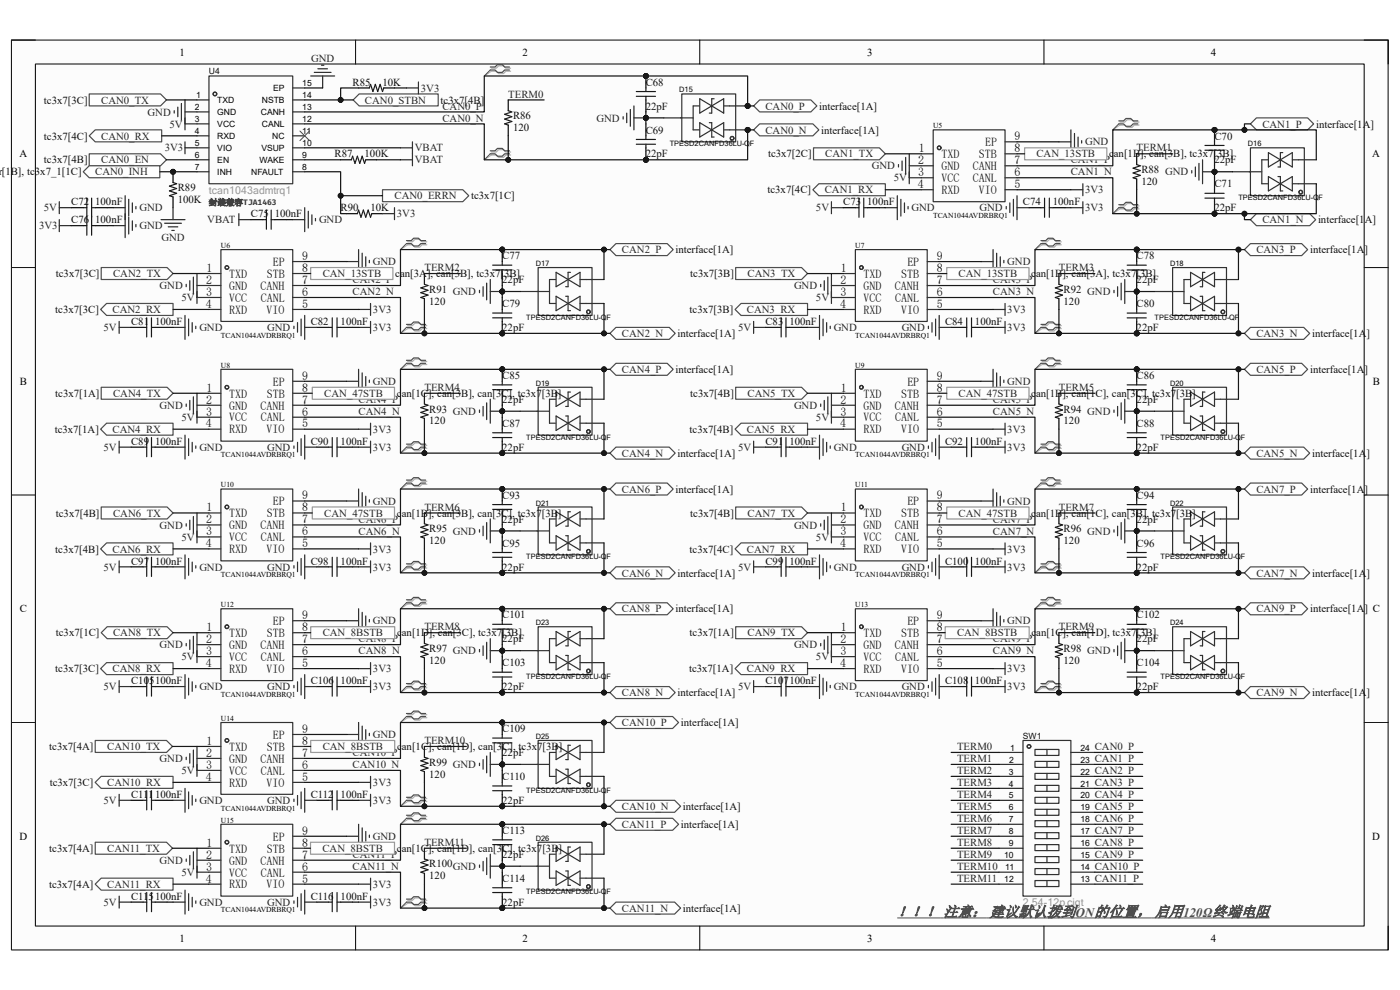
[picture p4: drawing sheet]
<svg xmlns="http://www.w3.org/2000/svg" width="297mm" height="210mm" viewBox="0 0 297 210" stroke-linecap="round" stroke-linejoin="round" font-family="sans-serif">
<defs><g id="words">
<g font-size="3.2" fill="#4c4c4c">
<text x="190.3" y="194.4">！！！ 注意： 建议默认拨到</text>
<text x="232.1" y="194.4">的位置， 启用</text>
<text x="257.2" y="194.4">终端电阻</text>
</g>
<g font-size="2.8" fill="#4c4c4c">
<text x="228.1" y="194.4">ON</text>
<text x="251" y="194.4">120Ω</text>
</g>
<g font-size="2.5">
<text x="215.2" y="29.7">9</text>
<text x="194.8" y="34.8">2</text>
<text x="194.9" y="32.3">1</text>
<text x="199.7" y="33.5">TXD</text>
<text x="207.7" y="33.5">STB</text>
<text x="209" y="31">EP</text>
<text x="215.2" y="32.3">8</text>
<text x="215.2" y="34.8">7</text>
<text x="194.7" y="39.9">4</text>
<text x="194.8" y="37.3">3</text>
<text x="199.7" y="41.1">RXD</text>
<text x="199.7" y="38.6">VCC</text>
<text x="199.7" y="36.1">GND</text>
<text x="206.4" y="36.1">CANH</text>
<text x="206.4" y="38.6">CANL</text>
<text x="207.7" y="41.1">VIO</text>
<text x="215.2" y="37.3">6</text>
<text x="215.2" y="39.9">5</text>
<text x="43.8" y="57.7">1</text>
<text x="48.6" y="58.9">TXD</text>
<text x="56.6" y="58.9">STB</text>
<text x="57.9" y="56.4">EP</text>
<text x="64.1" y="55.1">9</text>
<text x="64.1" y="57.7">8</text>
<text x="178.4" y="57.7">1</text>
<text x="183.2" y="58.9">TXD</text>
<text x="191.2" y="58.9">STB</text>
<text x="192.5" y="56.4">EP</text>
<text x="198.7" y="55.1">9</text>
<text x="198.7" y="57.7">8</text>
<text x="43.6" y="65.3">4</text>
<text x="43.7" y="62.7">3</text>
<text x="43.7" y="60.2">2</text>
<text x="48.6" y="64">VCC</text>
<text x="48.6" y="61.5">GND</text>
<text x="55.3" y="61.5">CANH</text>
<text x="55.3" y="64">CANL</text>
<text x="64.1" y="60.2">7</text>
<text x="64.1" y="62.7">6</text>
<text x="64.1" y="65.3">5</text>
<text x="178.2" y="65.3">4</text>
<text x="178.3" y="62.7">3</text>
<text x="178.3" y="60.2">2</text>
<text x="183.2" y="64">VCC</text>
<text x="183.2" y="61.5">GND</text>
<text x="189.9" y="61.5">CANH</text>
<text x="189.9" y="64">CANL</text>
<text x="198.7" y="60.2">7</text>
<text x="198.7" y="62.7">6</text>
<text x="198.7" y="65.3">5</text>
<text x="48.6" y="66.5">RXD</text>
<text x="56.6" y="66.5">VIO</text>
<text x="183.2" y="66.5">RXD</text>
<text x="191.2" y="66.5">VIO</text>
<text x="43.8" y="83.1">1</text>
<text x="57.9" y="81.8">EP</text>
<text x="64.1" y="80.5">9</text>
<text x="64.1" y="83.1">8</text>
<text x="178.4" y="83.1">1</text>
<text x="192.5" y="81.8">EP</text>
<text x="198.7" y="80.5">9</text>
<text x="198.7" y="83.1">8</text>
<text x="43.7" y="88.1">3</text>
<text x="43.7" y="85.6">2</text>
<text x="48.6" y="89.4">VCC</text>
<text x="48.6" y="86.9">GND</text>
<text x="48.6" y="84.3">TXD</text>
<text x="55.3" y="86.9">CANH</text>
<text x="55.3" y="89.4">CANL</text>
<text x="56.6" y="84.3">STB</text>
<text x="64.1" y="85.6">7</text>
<text x="64.1" y="88.1">6</text>
<text x="178.3" y="88.1">3</text>
<text x="178.3" y="85.6">2</text>
<text x="183.2" y="89.4">VCC</text>
<text x="183.2" y="86.9">GND</text>
<text x="183.2" y="84.3">TXD</text>
<text x="189.9" y="86.9">CANH</text>
<text x="189.9" y="89.4">CANL</text>
<text x="191.2" y="84.3">STB</text>
<text x="198.7" y="85.6">7</text>
<text x="198.7" y="88.1">6</text>
<text x="43.6" y="90.7">4</text>
<text x="48.6" y="91.9">RXD</text>
<text x="56.6" y="91.9">VIO</text>
<text x="64.1" y="90.7">5</text>
<text x="178.2" y="90.7">4</text>
<text x="183.2" y="91.9">RXD</text>
<text x="191.2" y="91.9">VIO</text>
<text x="198.7" y="90.7">5</text>
<text x="57.9" y="107.2">EP</text>
<text x="64.1" y="105.9">9</text>
<text x="192.5" y="107.2">EP</text>
<text x="198.7" y="105.9">9</text>
<text x="43.7" y="113.5">3</text>
<text x="43.7" y="111">2</text>
<text x="43.8" y="108.5">1</text>
<text x="48.6" y="112.3">GND</text>
<text x="48.6" y="109.7">TXD</text>
<text x="55.3" y="112.3">CANH</text>
<text x="56.6" y="109.7">STB</text>
<text x="64.1" y="108.5">8</text>
<text x="64.1" y="111">7</text>
<text x="64.1" y="113.5">6</text>
<text x="178.3" y="113.5">3</text>
<text x="178.3" y="111">2</text>
<text x="178.4" y="108.5">1</text>
<text x="183.2" y="112.3">GND</text>
<text x="183.2" y="109.7">TXD</text>
<text x="189.9" y="112.3">CANH</text>
<text x="191.2" y="109.7">STB</text>
<text x="198.7" y="108.5">8</text>
<text x="198.7" y="111">7</text>
<text x="198.7" y="113.5">6</text>
<text x="43.6" y="116.1">4</text>
<text x="48.6" y="117.3">RXD</text>
<text x="48.6" y="114.8">VCC</text>
<text x="55.3" y="114.8">CANL</text>
<text x="56.6" y="117.3">VIO</text>
<text x="64.1" y="116.1">5</text>
<text x="178.2" y="116.1">4</text>
<text x="183.2" y="117.3">RXD</text>
<text x="183.2" y="114.8">VCC</text>
<text x="189.9" y="114.8">CANL</text>
<text x="191.2" y="117.3">VIO</text>
<text x="198.7" y="116.1">5</text>
<text x="64.1" y="131.3">9</text>
<text x="198.7" y="131.3">9</text>
<text x="43.7" y="136.4">2</text>
<text x="43.8" y="133.9">1</text>
<text x="48.6" y="137.7">GND</text>
<text x="48.6" y="135.1">TXD</text>
<text x="55.3" y="137.7">CANH</text>
<text x="56.6" y="135.1">STB</text>
<text x="57.9" y="132.6">EP</text>
<text x="64.1" y="133.9">8</text>
<text x="64.1" y="136.4">7</text>
<text x="178.3" y="136.4">2</text>
<text x="178.4" y="133.9">1</text>
<text x="183.2" y="137.7">GND</text>
<text x="183.2" y="135.1">TXD</text>
<text x="189.9" y="137.7">CANH</text>
<text x="191.2" y="135.1">STB</text>
<text x="192.5" y="132.6">EP</text>
<text x="198.7" y="133.9">8</text>
<text x="198.7" y="136.4">7</text>
<text x="43.6" y="141.5">4</text>
<text x="43.7" y="138.9">3</text>
<text x="48.6" y="142.7">RXD</text>
<text x="48.6" y="140.2">VCC</text>
<text x="55.3" y="140.2">CANL</text>
<text x="56.6" y="142.7">VIO</text>
<text x="64.1" y="138.9">6</text>
<text x="64.1" y="141.5">5</text>
<text x="178.2" y="141.5">4</text>
<text x="178.3" y="138.9">3</text>
<text x="183.2" y="142.7">RXD</text>
<text x="183.2" y="140.2">VCC</text>
<text x="189.9" y="140.2">CANL</text>
<text x="191.2" y="142.7">VIO</text>
<text x="198.7" y="138.9">6</text>
<text x="198.7" y="141.5">5</text>
<text x="64.1" y="155.4">9</text>
<text x="43.7" y="160.5">2</text>
<text x="43.8" y="158">1</text>
<text x="48.6" y="161.8">GND</text>
<text x="48.6" y="159.3">TXD</text>
<text x="55.3" y="161.8">CANH</text>
<text x="56.6" y="159.3">STB</text>
<text x="57.9" y="156.7">EP</text>
<text x="64.1" y="158">8</text>
<text x="64.1" y="160.5">7</text>
<text x="43.6" y="165.6">4</text>
<text x="43.7" y="163.1">3</text>
<text x="48.6" y="166.9">RXD</text>
<text x="48.6" y="164.3">VCC</text>
<text x="55.3" y="164.3">CANL</text>
<text x="56.6" y="166.9">VIO</text>
<text x="64.1" y="163.1">6</text>
<text x="64.1" y="165.6">5</text>
<text x="43.8" y="179.6">1</text>
<text x="57.9" y="178.3">EP</text>
<text x="64.1" y="177">9</text>
<text x="64.1" y="179.6">8</text>
<text x="43.7" y="184.7">3</text>
<text x="43.7" y="182.1">2</text>
<text x="48.6" y="185.9">VCC</text>
<text x="48.6" y="183.4">GND</text>
<text x="48.6" y="180.8">TXD</text>
<text x="55.3" y="183.4">CANH</text>
<text x="55.3" y="185.9">CANL</text>
<text x="56.6" y="180.8">STB</text>
<text x="64.1" y="182.1">7</text>
<text x="64.1" y="184.7">6</text>
<text x="43.6" y="187.2">4</text>
<text x="48.6" y="188.5">RXD</text>
<text x="56.6" y="188.5">VIO</text>
<text x="64.1" y="187.2">5</text>
</g>
<g font-size="2.3">
<text x="38.1" y="11.8">1</text>
<text x="110.9" y="11.8">2</text>
<text x="184" y="11.8">3</text>
<text x="256.9" y="11.8">4</text>
<text x="4.1" y="33.4">A</text>
<text x="291.1" y="33.4">A</text>
<text x="4.2" y="81.7">B</text>
<text x="291.2" y="81.7">B</text>
<text x="4.2" y="129.9">C</text>
<text x="4.1" y="178.1">D</text>
<text x="291.1" y="178.1">D</text>
<text x="38.1" y="199.7">1</text>
<text x="110.9" y="199.7">2</text>
<text x="184" y="199.7">3</text>
<text x="256.9" y="199.7">4</text>
</g>
<g font-size="2.3" fill="#262626">
<text x="66" y="13.1">GND</text>
<text x="21.5" y="22">CAN0_TX</text>
<text x="77.4" y="22">CAN0_STBN</text>
<text x="89.3" y="19.4">3V3</text>
<text x="93.9" y="23.2">CAN0_P</text>
<text x="107.8" y="20.7">TERM0</text>
<text x="162.4" y="23.2">CAN0_P</text>
<text x="21.5" y="29.6">CAN0_RX</text>
<text x="31.3" y="24.5">GND</text>
<text x="35.9" y="27.1">5V</text>
<text x="93.9" y="25.8">CAN0_N</text>
<text x="126.5" y="25.8">GND</text>
<text x="162.4" y="28.3">CAN0_N</text>
<text x="267.8" y="27.1">CAN1_P</text>
<text x="21.5" y="34.7">CAN0_EN</text>
<text x="35" y="32.1">3V3</text>
<text x="88" y="32.1">VBAT</text>
<text x="88" y="34.7">VBAT</text>
<text x="175.1" y="33.4">CAN1_TX</text>
<text x="185" y="35.9">GND</text>
<text x="219.9" y="33.4">CAN_13STB</text>
<text x="227.2" y="34.7">CAN1_P</text>
<text x="230.2" y="30.9">GND</text>
<text x="241.1" y="32.1">TERM1</text>
<text x="20.2" y="37.2">CAN0_INH</text>
<text x="175" y="41">CAN1_RX</text>
<text x="189.6" y="38.5">5V</text>
<text x="227.2" y="37.2">CAN1_N</text>
<text x="230.2" y="41">3V3</text>
<text x="9.3" y="44.8">5V</text>
<text x="29.6" y="44.8">GND</text>
<text x="44" y="47.4">VBAT</text>
<text x="67.7" y="47.4">GND</text>
<text x="83.7" y="42.3">CAN0_ERRN</text>
<text x="84.2" y="46.1">3V3</text>
<text x="173.1" y="44.8">5V</text>
<text x="193.4" y="44.8">GND</text>
<text x="207.8" y="44.8">GND</text>
<text x="230.2" y="44.8">3V3</text>
<text x="267.8" y="47.4">CAN1_N</text>
<text x="8.3" y="48.6">3V3</text>
<text x="29.6" y="48.6">GND</text>
<text x="34.2" y="51.2">GND</text>
<text x="132" y="53.7">CAN2_P</text>
<text x="266.5" y="53.7">CAN3_P</text>
<text x="24" y="58.8">CAN2_TX</text>
<text x="68.5" y="58.8">CAN_13STB</text>
<text x="79.1" y="56.3">GND</text>
<text x="90" y="57.5">TERM2</text>
<text x="158.6" y="58.8">CAN3_TX</text>
<text x="203.4" y="58.8">CAN_13STB</text>
<text x="213.7" y="56.3">GND</text>
<text x="224.6" y="57.5">TERM3</text>
<text x="33.9" y="61.3">GND</text>
<text x="38.5" y="63.9">5V</text>
<text x="74.8" y="62.6">CAN2_N</text>
<text x="74.8" y="60.1">CAN2_P</text>
<text x="168.4" y="61.3">GND</text>
<text x="173.1" y="63.9">5V</text>
<text x="210.6" y="62.6">CAN3_N</text>
<text x="210.6" y="60.1">CAN3_P</text>
<text x="22" y="70.2">5V</text>
<text x="23.9" y="66.4">CAN2_RX</text>
<text x="42.3" y="70.2">GND</text>
<text x="56.7" y="70.2">GND</text>
<text x="79.1" y="66.4">3V3</text>
<text x="79.1" y="70.2">3V3</text>
<text x="132" y="71.5">CAN2_N</text>
<text x="156.6" y="70.2">5V</text>
<text x="158.4" y="66.4">CAN3_RX</text>
<text x="176.9" y="70.2">GND</text>
<text x="191.3" y="70.2">GND</text>
<text x="213.7" y="66.4">3V3</text>
<text x="213.7" y="70.2">3V3</text>
<text x="266.5" y="71.5">CAN3_N</text>
<text x="79.1" y="81.7">GND</text>
<text x="90" y="82.9">TERM4</text>
<text x="132" y="79.1">CAN4_P</text>
<text x="213.7" y="81.7">GND</text>
<text x="224.6" y="82.9">TERM5</text>
<text x="266.5" y="79.1">CAN5_P</text>
<text x="24" y="84.2">CAN4_TX</text>
<text x="33.9" y="86.7">GND</text>
<text x="38.5" y="89.3">5V</text>
<text x="68.8" y="84.2">CAN_47STB</text>
<text x="76.1" y="88">CAN4_N</text>
<text x="76.1" y="85.5">CAN4_P</text>
<text x="158.6" y="84.2">CAN5_TX</text>
<text x="168.4" y="86.7">GND</text>
<text x="173.1" y="89.3">5V</text>
<text x="203.4" y="84.2">CAN_47STB</text>
<text x="210.6" y="88">CAN5_N</text>
<text x="210.6" y="85.5">CAN5_P</text>
<text x="22" y="95.6">5V</text>
<text x="23.9" y="91.8">CAN4_RX</text>
<text x="42.3" y="95.6">GND</text>
<text x="56.7" y="95.6">GND</text>
<text x="79.1" y="91.8">3V3</text>
<text x="79.1" y="95.6">3V3</text>
<text x="156.6" y="95.6">5V</text>
<text x="158.4" y="91.8">CAN5_RX</text>
<text x="176.9" y="95.6">GND</text>
<text x="191.3" y="95.6">GND</text>
<text x="213.7" y="91.8">3V3</text>
<text x="213.7" y="95.6">3V3</text>
<text x="132" y="96.9">CAN4_N</text>
<text x="266.5" y="96.9">CAN5_N</text>
<text x="79.1" y="107.1">GND</text>
<text x="132" y="104.5">CAN6_P</text>
<text x="213.7" y="107.1">GND</text>
<text x="266.5" y="104.5">CAN7_P</text>
<text x="24" y="109.6">CAN6_TX</text>
<text x="33.9" y="112.1">GND</text>
<text x="68.8" y="109.6">CAN_47STB</text>
<text x="76.1" y="113.4">CAN6_N</text>
<text x="76.1" y="110.9">CAN6_P</text>
<text x="90" y="108.3">TERM6</text>
<text x="158.6" y="109.6">CAN7_TX</text>
<text x="168.4" y="112.1">GND</text>
<text x="203.4" y="109.6">CAN_47STB</text>
<text x="210.6" y="113.4">CAN7_N</text>
<text x="210.6" y="110.9">CAN7_P</text>
<text x="224.6" y="108.3">TERM7</text>
<text x="23.9" y="117.2">CAN6_RX</text>
<text x="38.5" y="114.7">5V</text>
<text x="79.1" y="117.2">3V3</text>
<text x="158.4" y="117.2">CAN7_RX</text>
<text x="173.1" y="114.7">5V</text>
<text x="213.7" y="117.2">3V3</text>
<text x="22" y="121">5V</text>
<text x="42.3" y="121">GND</text>
<text x="56.7" y="121">GND</text>
<text x="79.1" y="121">3V3</text>
<text x="132" y="122.3">CAN6_N</text>
<text x="156.6" y="121">5V</text>
<text x="176.9" y="121">GND</text>
<text x="191.3" y="121">GND</text>
<text x="213.7" y="121">3V3</text>
<text x="266.5" y="122.3">CAN7_N</text>
<text x="132" y="129.9">CAN8_P</text>
<text x="266.5" y="129.9">CAN9_P</text>
<text x="24" y="135">CAN8_TX</text>
<text x="33.9" y="137.5">GND</text>
<text x="68.5" y="135">CAN_8BSTB</text>
<text x="76.1" y="136.3">CAN8_P</text>
<text x="79.1" y="132.5">GND</text>
<text x="90" y="133.7">TERM8</text>
<text x="158.6" y="135">CAN9_TX</text>
<text x="168.4" y="137.5">GND</text>
<text x="203" y="135">CAN_8BSTB</text>
<text x="210.6" y="136.3">CAN9_P</text>
<text x="213.7" y="132.5">GND</text>
<text x="224.6" y="133.7">TERM9</text>
<text x="23.9" y="142.6">CAN8_RX</text>
<text x="38.5" y="140.1">5V</text>
<text x="76.1" y="138.8">CAN8_N</text>
<text x="79.1" y="142.6">3V3</text>
<text x="158.4" y="142.6">CAN9_RX</text>
<text x="173.1" y="140.1">5V</text>
<text x="210.6" y="138.8">CAN9_N</text>
<text x="213.7" y="142.6">3V3</text>
<text x="22" y="146.4">5V</text>
<text x="42.3" y="146.4">GND</text>
<text x="56.7" y="146.4">GND</text>
<text x="79.1" y="146.4">3V3</text>
<text x="132" y="147.7">CAN8_N</text>
<text x="156.6" y="146.4">5V</text>
<text x="176.9" y="146.4">GND</text>
<text x="191.3" y="146.4">GND</text>
<text x="213.7" y="146.4">3V3</text>
<text x="266.5" y="147.7">CAN9_N</text>
<text x="132" y="154">CAN10_P</text>
<text x="22.7" y="159.1">CAN10_TX</text>
<text x="33.9" y="161.6">GND</text>
<text x="68.5" y="159.1">CAN_8BSTB</text>
<text x="74.8" y="160.4">CAN10_P</text>
<text x="79.1" y="156.5">GND</text>
<text x="90" y="157.8">TERM10</text>
<text x="203" y="159.1">TERM0</text>
<text x="203" y="161.6">TERM1</text>
<text x="232.2" y="159.1">CAN0_P</text>
<text x="232.2" y="161.6">CAN1_P</text>
<text x="22.7" y="166.7">CAN10_RX</text>
<text x="38.5" y="164.2">5V</text>
<text x="74.8" y="162.9">CAN10_N</text>
<text x="79.1" y="166.7">3V3</text>
<text x="203" y="164.2">TERM2</text>
<text x="203" y="166.7">TERM3</text>
<text x="232.2" y="164.2">CAN2_P</text>
<text x="232.2" y="166.7">CAN3_P</text>
<text x="22" y="170.5">5V</text>
<text x="42.3" y="170.5">GND</text>
<text x="56.7" y="170.5">GND</text>
<text x="79.1" y="170.5">3V3</text>
<text x="132" y="171.8">CAN10_N</text>
<text x="203" y="169.2">TERM4</text>
<text x="203" y="171.8">TERM5</text>
<text x="232.2" y="169.2">CAN4_P</text>
<text x="232.2" y="171.8">CAN5_P</text>
<text x="79.1" y="178.1">GND</text>
<text x="90" y="179.4">TERM11</text>
<text x="132" y="175.6">CAN11_P</text>
<text x="203" y="174.3">TERM6</text>
<text x="203" y="176.9">TERM7</text>
<text x="203" y="179.4">TERM8</text>
<text x="232.2" y="174.3">CAN6_P</text>
<text x="232.2" y="176.9">CAN7_P</text>
<text x="232.2" y="179.4">CAN8_P</text>
<text x="22.7" y="180.7">CAN11_TX</text>
<text x="33.9" y="183.2">GND</text>
<text x="38.5" y="185.8">5V</text>
<text x="68.4" y="180.7">CAN_8BSTB</text>
<text x="74.8" y="184.5">CAN11_N</text>
<text x="74.8" y="181.9">CAN11_P</text>
<text x="203" y="181.9">TERM9</text>
<text x="203" y="184.5">TERM10</text>
<text x="232.2" y="181.9">CAN9_P</text>
<text x="232.2" y="184.5">CAN10_P</text>
<text x="22.7" y="188.3">CAN11_RX</text>
<text x="79.1" y="188.3">3V3</text>
<text x="203" y="187">TERM11</text>
<text x="232.2" y="187">CAN11_P</text>
<text x="22" y="192.1">5V</text>
<text x="42.3" y="192.1">GND</text>
<text x="56.7" y="192.1">GND</text>
<text x="79.1" y="192.1">3V3</text>
<text x="132" y="193.4">CAN11_N</text>
</g>
<g font-size="2.3" fill="#0e0e0e">
<text x="9.3" y="22">tc3x7[3C]</text>
<text x="74.8" y="18.2">R85</text>
<text x="81.2" y="18.2">10K</text>
<text x="93.5" y="22">tc3x7[4B]</text>
<text x="137" y="18.2">C68</text>
<text x="137" y="23.2">22pF</text>
<text x="173.8" y="23.2">interface[1A]</text>
<text x="9.3" y="29.6">tc3x7[4C]</text>
<text x="108.8" y="25.3">R86</text>
<text x="108.8" y="27.8">120</text>
<text x="137" y="28.3">C69</text>
<text x="174.2" y="28.3">interface[1A]</text>
<text x="257.6" y="29.6">C70</text>
<text x="279.2" y="27.1">interface[1A]</text>
<text x="9.3" y="34.7">tc3x7[4B]</text>
<text x="71" y="33.4">R87</text>
<text x="77.3" y="33.4">100K</text>
<text x="137" y="33.4">22pF</text>
<text x="162.9" y="33.4">tc3x7[2C]</text>
<text x="235.3" y="33.4">can[1B], can[3B], tc3x7[3B]</text>
<text x="257.6" y="34.7">22pF</text>
<text x="-.4" y="37.2">r[1B], tc3x7_1[1C]</text>
<text x="37.7" y="40.5">R89</text>
<text x="162.8" y="41">tc3x7[4C]</text>
<text x="242.1" y="36.7">R88 GND</text>
<text x="242.1" y="39.2">120</text>
<text x="257.6" y="39.8">C71</text>
<text x="15.1" y="43.6">C72</text>
<text x="15.1" y="47.4">C76</text>
<text x="20.2" y="43.6">100nF</text>
<text x="20.2" y="47.4">100nF</text>
<text x="37.7" y="43.1">100K</text>
<text x="53.2" y="46.1">C75</text>
<text x="58.3" y="46.1">100nF</text>
<text x="72.3" y="44.8">R90</text>
<text x="78.6" y="44.8">10K</text>
<text x="99.9" y="42.3">tc3x7[1C]</text>
<text x="178.9" y="43.6">C73</text>
<text x="184" y="43.6">100nF</text>
<text x="217" y="43.6">C74</text>
<text x="223.3" y="43.6">100nF</text>
<text x="257.6" y="44.8">22pF</text>
<text x="279.6" y="47.4">interface[1A]</text>
<text x="143.3" y="53.7">interface[1A]</text>
<text x="277.9" y="53.7">interface[1A]</text>
<text x="11.9" y="58.8">tc3x7[3C]</text>
<text x="83.9" y="58.8">can[3A], can[3B], tc3x7[3B]</text>
<text x="106.6" y="55">C77</text>
<text x="146.4" y="58.8">tc3x7[3B]</text>
<text x="218.8" y="58.8">can[1B], can[3A], tc3x7[3B]</text>
<text x="241.1" y="55">C78</text>
<text x="91.1" y="62.1">R91 GND</text>
<text x="91.1" y="64.6">120</text>
<text x="106.6" y="60.1">22pF</text>
<text x="106.6" y="65.2">C79</text>
<text x="225.6" y="62.1">R92 GND</text>
<text x="225.6" y="64.6">120</text>
<text x="241.1" y="60.1">22pF</text>
<text x="241.1" y="65.2">C80</text>
<text x="11.7" y="66.4">tc3x7[3C]</text>
<text x="27.8" y="69">C81</text>
<text x="32.9" y="69">100nF</text>
<text x="65.9" y="69">C82</text>
<text x="72.3" y="69">100nF</text>
<text x="106.6" y="70.2">22pF</text>
<text x="143.7" y="71.5">interface[1A]</text>
<text x="146.3" y="66.4">tc3x7[3B]</text>
<text x="162.4" y="69">C83</text>
<text x="167.5" y="69">100nF</text>
<text x="200.5" y="69">C84</text>
<text x="206.8" y="69">100nF</text>
<text x="241.1" y="70.2">22pF</text>
<text x="278.3" y="71.5">interface[1A]</text>
<text x="106.6" y="80.4">C85</text>
<text x="143.3" y="79.1">interface[1A]</text>
<text x="241.1" y="80.4">C86</text>
<text x="277.9" y="79.1">interface[1A]</text>
<text x="11.7" y="84.2">tc3x7[1A]</text>
<text x="84.2" y="84.2">can[1C], can[3B], can[3C], tc3x7[3B]</text>
<text x="91.1" y="87.5">R93 GND</text>
<text x="106.6" y="85.5">22pF</text>
<text x="146.4" y="84.2">tc3x7[4B]</text>
<text x="218.8" y="84.2">can[1B], can[1C], can[3C], tc3x7[3B]</text>
<text x="225.6" y="87.5">R94 GND</text>
<text x="241.1" y="85.5">22pF</text>
<text x="11.6" y="91.8">tc3x7[1A]</text>
<text x="27.8" y="94.4">C89</text>
<text x="32.9" y="94.4">100nF</text>
<text x="65.9" y="94.4">C90</text>
<text x="72.3" y="94.4">100nF</text>
<text x="91.1" y="90">120</text>
<text x="106.6" y="90.6">C87</text>
<text x="106.6" y="95.6">22pF</text>
<text x="146.3" y="91.8">tc3x7[4B]</text>
<text x="162.4" y="94.4">C91</text>
<text x="167.5" y="94.4">100nF</text>
<text x="200.5" y="94.4">C92</text>
<text x="206.8" y="94.4">100nF</text>
<text x="225.6" y="90">120</text>
<text x="241.1" y="90.6">C88</text>
<text x="241.1" y="95.6">22pF</text>
<text x="143.7" y="96.9">interface[1A]</text>
<text x="278.3" y="96.9">interface[1A]</text>
<text x="106.6" y="105.8">C93</text>
<text x="143.3" y="104.5">interface[1A]</text>
<text x="241.1" y="105.8">C94</text>
<text x="277.9" y="104.5">interface[1A]</text>
<text x="11.9" y="109.6">tc3x7[4B]</text>
<text x="84.2" y="109.6">can[1B], can[3B], can[3C], tc3x7[3B]</text>
<text x="91.1" y="112.9">R95 GND</text>
<text x="106.6" y="110.9">22pF</text>
<text x="146.4" y="109.6">tc3x7[4B]</text>
<text x="218.8" y="109.6">can[1B], can[1C], can[3B], tc3x7[3B]</text>
<text x="225.6" y="112.9">R96 GND</text>
<text x="241.1" y="110.9">22pF</text>
<text x="11.7" y="117.2">tc3x7[4B]</text>
<text x="27.8" y="119.8">C97</text>
<text x="32.9" y="119.8">100nF</text>
<text x="65.9" y="119.8">C98</text>
<text x="72.3" y="119.8">100nF</text>
<text x="91.1" y="115.4">120</text>
<text x="106.6" y="116">C95</text>
<text x="146.3" y="117.2">tc3x7[4C]</text>
<text x="162.4" y="119.8">C99</text>
<text x="167.5" y="119.8">100nF</text>
<text x="200.5" y="119.8">C100</text>
<text x="206.8" y="119.8">100nF</text>
<text x="225.6" y="115.4">120</text>
<text x="241.1" y="116">C96</text>
<text x="106.6" y="121">22pF</text>
<text x="143.7" y="122.3">interface[1A]</text>
<text x="241.1" y="121">22pF</text>
<text x="278.3" y="122.3">interface[1A]</text>
<text x="106.6" y="131.2">C101</text>
<text x="143.3" y="129.9">interface[1A]</text>
<text x="241.1" y="131.2">C102</text>
<text x="277.9" y="129.9">interface[1A] C</text>
<text x="11.9" y="135">tc3x7[1C]</text>
<text x="84.2" y="135">can[1D], can[3C], tc3x7[3B]</text>
<text x="106.6" y="136.3">22pF</text>
<text x="146.3" y="135">tc3x7[1A]</text>
<text x="218.8" y="135">can[1C], can[1D], tc3x7[3B]</text>
<text x="241.1" y="136.3">22pF</text>
<text x="11.7" y="142.6">tc3x7[3C]</text>
<text x="91.1" y="138.3">R97 GND</text>
<text x="91.1" y="140.8">120</text>
<text x="106.6" y="141.4">C103</text>
<text x="146.2" y="142.6">tc3x7[1A]</text>
<text x="225.6" y="138.3">R98 GND</text>
<text x="225.6" y="140.8">120</text>
<text x="241.1" y="141.4">C104</text>
<text x="27.8" y="145.2">C105</text>
<text x="32.9" y="145.2">100nF</text>
<text x="65.9" y="145.2">C106</text>
<text x="72.3" y="145.2">100nF</text>
<text x="106.6" y="146.4">22pF</text>
<text x="143.7" y="147.7">interface[1A]</text>
<text x="162.4" y="145.2">C107</text>
<text x="167.5" y="145.2">100nF</text>
<text x="200.5" y="145.2">C108</text>
<text x="206.8" y="145.2">100nF</text>
<text x="241.1" y="146.4">22pF</text>
<text x="278.3" y="147.7">interface[1A]</text>
<text x="106.6" y="155.3">C109</text>
<text x="144.4" y="154">interface[1A]</text>
<text x="10.5" y="159.1">tc3x7[4A]</text>
<text x="84.2" y="159.1">can[1C], can[1D], can[3C], tc3x7[3B]</text>
<text x="106.6" y="160.4">22pF</text>
<text x="10.5" y="166.7">tc3x7[3C]</text>
<text x="91.1" y="162.4">R99 GND</text>
<text x="91.1" y="164.9">120</text>
<text x="106.6" y="165.4">C110</text>
<text x="27.8" y="169.2">C111</text>
<text x="32.9" y="169.2">100nF</text>
<text x="65.9" y="169.2">C112</text>
<text x="72.3" y="169.2">100nF</text>
<text x="106.6" y="170.5">22pF</text>
<text x="144.9" y="171.8">interface[1A]</text>
<text x="106.6" y="176.9">C113</text>
<text x="144.4" y="175.6">interface[1A]</text>
<text x="10.5" y="180.7">tc3x7[4A]</text>
<text x="84.2" y="180.7">can[1C], can[1D], can[3C], tc3x7[3B]</text>
<text x="91.1" y="184">R100GND</text>
<text x="106.6" y="181.9">22pF</text>
<text x="10.4" y="188.3">tc3x7[4A]</text>
<text x="27.8" y="190.8">C115</text>
<text x="32.9" y="190.8">100nF</text>
<text x="65.9" y="190.8">C116</text>
<text x="72.3" y="190.8">100nF</text>
<text x="91.1" y="186.5">120</text>
<text x="106.6" y="187">C114</text>
<text x="106.6" y="192.1">22pF</text>
<text x="144.9" y="193.4">interface[1A]</text>
</g>
<g font-size="2.2" fill="#969696">
<text x="44.3" y="41.1">tcan1043admtrq1</text>
<text x="217" y="192.2">2.54-12p cjgt</text>
</g>
<g font-size="1.8" fill="#0e0e0e">
<text x="44.3" y="15.7">U4</text>
<text x="217" y="156.7">SW1</text>
</g>
<g font-size="1.8">
<text x="41.4" y="23.4">2</text>
<text x="41.6" y="20.8">1</text>
<text x="46.1" y="21.8">TXD</text>
<text x="55.5" y="21.8">NSTB</text>
<text x="58" y="19.3">EP</text>
<text x="64.1" y="23.4">13</text>
<text x="64.1" y="20.8">14</text>
<text x="64.1" y="18.3">15</text>
<text x="41.4" y="25.9">3</text>
<text x="41.4" y="28.4">4</text>
<text x="46.1" y="24.4">GND</text>
<text x="46.1" y="26.9">VCC</text>
<text x="46.1" y="29.5">RXD</text>
<text x="55.3" y="24.4">CANH</text>
<text x="55.5" y="26.9">CANL</text>
<text x="57.7" y="29.5">NC</text>
<text x="64.1" y="28.4">11</text>
<text x="64.1" y="25.9">12</text>
<text x="41.4" y="31">5</text>
<text x="41.4" y="33.5">6</text>
<text x="46.1" y="32">VIO</text>
<text x="46.1" y="34.5">EN</text>
<text x="55.1" y="34.5">WAKE</text>
<text x="55.5" y="32">VSUP</text>
<text x="64.1" y="33.5">9</text>
<text x="64.1" y="31">10</text>
<text x="41.4" y="36.1">7</text>
<text x="46.1" y="37.1">INH</text>
<text x="53.3" y="37.1">NFAULT</text>
<text x="64.1" y="36.1">8</text>
<text x="214.1" y="161.8">2</text>
<text x="214.3" y="159.2">1</text>
<text x="229.2" y="161.8">23</text>
<text x="229.2" y="159.2">24</text>
<text x="214" y="164.3">3</text>
<text x="214" y="166.8">4</text>
<text x="229.2" y="166.8">21</text>
<text x="229.2" y="164.3">22</text>
<text x="214" y="169.4">5</text>
<text x="214" y="171.9">6</text>
<text x="229.2" y="171.9">19</text>
<text x="229.2" y="169.4">20</text>
<text x="214" y="174.5">7</text>
<text x="214" y="177">8</text>
<text x="214" y="179.5">9</text>
<text x="229.2" y="179.5">16</text>
<text x="229.2" y="177">17</text>
<text x="229.2" y="174.5">18</text>
<text x="213" y="182.1">10</text>
<text x="213.3" y="184.6">11</text>
<text x="229.2" y="184.6">14</text>
<text x="229.2" y="182.1">15</text>
<text x="213.1" y="187.2">12</text>
<text x="229.2" y="187.2">13</text>
</g>
<text font-size="1.8" fill="#3c3c3c" x="44.3" y="43.6">封装兼容TJA1463</text>
<g font-size="1.6">
<text x="144.1" y="19.6">D15</text>
<text x="197.9" y="27.2">U5</text>
<text x="142.1" y="31">TPESD2CANFD36LU-QF</text>
<text x="264.7" y="31">D16</text>
<text x="197.9" y="46.2">TCAN1044AVDRBRQ1</text>
<text x="262.7" y="42.5">TPESD2CANFD36LU-QF</text>
<text x="46.9" y="52.6">U6</text>
<text x="181.4" y="52.6">U7</text>
<text x="113.7" y="56.4">D17</text>
<text x="248.2" y="56.4">D18</text>
<text x="46.9" y="71.6">TCAN1044AVDRBRQ1</text>
<text x="111.6" y="67.9">TPESD2CANFD36LU-QF</text>
<text x="181.4" y="71.6">TCAN1044AVDRBRQ1</text>
<text x="244.9" y="67.9">TPESD2CANFD36LU-QF</text>
<text x="46.9" y="78">U8</text>
<text x="181.4" y="78">U9</text>
<text x="113.7" y="81.8">D19</text>
<text x="248.2" y="81.8">D20</text>
<text x="111.6" y="93.3">TPESD2CANFD36LU-QF</text>
<text x="246.2" y="93.3">TPESD2CANFD36LU-QF</text>
<text x="46.9" y="97">TCAN1044AVDRBRQ1</text>
<text x="181.4" y="97">TCAN1044AVDRBRQ1</text>
<text x="46.9" y="103.4">U10</text>
<text x="113.7" y="107.2">D21</text>
<text x="181.4" y="103.4">U11</text>
<text x="248.2" y="107.2">D22</text>
<text x="111.6" y="118.7">TPESD2CANFD36LU-QF</text>
<text x="246.2" y="118.7">TPESD2CANFD36LU-QF</text>
<text x="46.9" y="122.4">TCAN1044AVDRBRQ1</text>
<text x="181.4" y="122.4">TCAN1044AVDRBRQ1</text>
<text x="46.9" y="128.8">U12</text>
<text x="181.4" y="128.8">U13</text>
<text x="113.7" y="132.6">D23</text>
<text x="248.2" y="132.6">D24</text>
<text x="46.9" y="147.8">TCAN1044AVDRBRQ1</text>
<text x="111.6" y="144">TPESD2CANFD36LU-QF</text>
<text x="181.4" y="147.8">TCAN1044AVDRBRQ1</text>
<text x="246.2" y="144">TPESD2CANFD36LU-QF</text>
<text x="46.9" y="152.9">U14</text>
<text x="113.7" y="156.7">D25</text>
<text x="46.9" y="172">TCAN1044AVDRBRQ1</text>
<text x="111.6" y="168.1">TPESD2CANFD36LU-QF</text>
<text x="46.9" y="174.5">U15</text>
<text x="113.7" y="178.3">D26</text>
<text x="111.6" y="189.7">TPESD2CANFD36LU-QF</text>
<text x="46.9" y="193.5">TCAN1044AVDRBRQ1</text>
</g>
</g></defs>
<path d="M2.4 8.5h292.1v193h-292.1z" fill-rule="evenodd" fill="#fcfcfc"/>
<path d="M2.4 8.5h292.1v193h-292.1z" fill="none" stroke="#000" stroke-width=".21"/>
<path d="M7.5 13.6h281.9v182.8h-281.9z" fill-rule="evenodd" fill="#fcfcfc"/>
<g fill="none" stroke="#000" stroke-width=".21">
<path d="M2.4 8.5h5.1M7.5 13.6h281.9v182.8h-281.9zM75.4 8.5v5.1M148.4 8.5v5.1M221.5 8.5v5.1M289.4 8.5h5.1v5.1M2.4 56.8h5.1M289.4 56.8h5.1M2.4 105h5.1M289.4 105h5.1M2.4 153.3h5.1M289.4 153.3h5.1"/>
<path d="M75.4 196.4v5.1M148.5 196.4v5.1M221.5 196.4v5.1M294.5 196.4v5.1"/>
</g>
<path d="M44.3 58h2.6M62.1 55.5h2.5M62.1 58h2.5M44.3 60.6h2.6M44.3 63.1h2.6M44.3 65.6h2.6M62.1 60.6h2.5M62.1 63.1h2.5M62.1 65.6h2.5" fill="none" stroke="#292929" stroke-width=".25"/>
<g fill="none" stroke="#303030" stroke-width=".25">
<path d="M46.9 52.9h15.2v15.3h-15.2z"/>
<circle cx="48.1" cy="56.8" r=".38"/>
</g>
<circle cx="106.5" cy="52.9" r=".51" fill="#0e0e0e"/>
<circle cx="106.5" cy="52.9" r=".51" fill="none" stroke="#0e0e0e" stroke-width=".21"/>
<path d="M106.5 52.9v2.6" fill="none" stroke="#000" stroke-width=".25"/>
<circle cx="106.5" cy="52.9" r=".51" fill="#0e0e0e"/>
<circle cx="106.5" cy="52.9" r=".51" fill="none" stroke="#0e0e0e" stroke-width=".21"/>
<path d="M106.5 58v2.6" fill="none" stroke="#000" stroke-width=".25"/>
<path d="M104.5 57.3h4.1M104.5 56.2h4.1M106.5 55.5v.7M106.5 57.3v.7" fill="none" stroke="#1c1c1c" stroke-width=".25"/>
<circle cx="106.5" cy="70.7" r=".51" fill="#0e0e0e"/>
<circle cx="106.5" cy="70.7" r=".51" fill="none" stroke="#0e0e0e" stroke-width=".21"/>
<path d="M106.5 63.1v2.5M106.5 68.2v2.5" fill="none" stroke="#000" stroke-width=".25"/>
<circle cx="106.5" cy="70.7" r=".51" fill="#0e0e0e"/>
<circle cx="106.5" cy="70.7" r=".51" fill="none" stroke="#0e0e0e" stroke-width=".21"/>
<path d="M104.5 67.4h4.1M104.5 66.4h4.1M106.5 65.6v.8M106.5 67.4v.8" fill="none" stroke="#1c1c1c" stroke-width=".25"/>
<path d="M104 59.3v5.1M101.7 61.6v.5M102.5 60.8v2M103.2 60.1v3.5M104 61.8h2.5" fill="none" stroke="#262626" stroke-width=".25"/>
<circle cx="106.5" cy="61.8" r=".51" fill="#0e0e0e"/>
<circle cx="106.5" cy="61.8" r=".51" fill="none" stroke="#0e0e0e" stroke-width=".21"/>
<g fill="none" stroke="#262626" stroke-width=".25">
<path d="M40.3 59.5v2.1M41 58.8v3.5M41.8 58v6.4M73.5 55.5h2.6M76.1 52.9v5.1M76.8 53.7v3.6M77.6 54.5v2M78.4 55.2v.5M25.3 69.5h2.5M25.3 68.2v2.5M36.7 69.5h2.5M39.2 66.9v5.1"/>
<path d="M39.5 60.3v.5M40 67.7v3.5M40.8 68.4v2.1M41.5 69.2v.5M41.8 60.6h2.5M41.8 63.1h2.5M62.4 69.2v.5M63.1 68.4v2.1M63.9 67.7v3.5M64.6 69.5h2.6M64.6 66.9v5.1M76.1 65.6h2.5"/>
<path d="M76.1 69.5h2.5M78.6 64.4v2.5M78.6 68.2v2.5"/>
</g>
<path d="M90 58v2.3M27.8 69.5h2.6M32.9 69.5h2.5M67.2 69.5h2.5M72.3 69.5h2.5M90 63.4v2.2" fill="none" stroke="#000" stroke-width=".25"/>
<path d="M30.4 69.5h.7M31.1 67.4v4.1M32.1 69.5h.8M32.1 67.4v4.1M69.7 69.5h.8M70.5 67.4v4.1M71.5 67.4v4.1M71.5 69.5h.8M90 60.3l.8 .3-1.5 .5 1.5 .5-1.5 .5 1.5 .5-1.5 .5 .7 .3" fill="none" stroke="#1c1c1c" stroke-width=".25"/>
<path d="M124.3 59.3h3.8M110.4 61.8h3.8M124.3 64.4h3.8" fill="none" stroke="#292929" stroke-width=".25"/>
<g fill="none" stroke="#303030" stroke-width=".25">
<path d="M114.2 56.8h11.4v10.1h-11.4zM117.8 59.3h-1.2v5.1h1.2M118 57.8v3l5.1-3v3zM121 57.8h-.5v3h-.5M123.1 59.3h1.2M113.9 61.8h2.5M118 62.8l5.1 3.1v-3.1l-5.1 3.1zM120 62.8h.5v3.1h.5M123.1 64.4h1.2"/>
<circle cx="124.8" cy="66.2" r=".38"/>
</g>
<path d="M86.5 51.3h1l.5-.5h1l.5 .5h1M86.5 51.9h1l.5 .5h1l.5-.5h1M86.5 69.1h1l.5-.5h1l.5 .5h1M86.5 69.7h1l.5 .5h1l.5-.5h1" fill="none" stroke="#aeaeae" stroke-width=".25"/>
<path d="M86.5 51.9l-1.5 1M86.5 69.7l-1.5 1" fill="none" stroke="#aeaeae" stroke-width=".21"/>
<path d="M86.2 51h1l.6-.5h1l.5 .5h1M86.2 51.7h1l.6 .5h1l.5-.5h1M86.2 68.8h1l.6-.5h1l.5 .5h1M86.2 69.4h1l.6 .6h1l.5-.6h1" fill="none" stroke="#4c4c4c" stroke-width=".25"/>
<path d="M86.2 51.7l-1.2 1.2M86.2 69.5l-1.2 1.2" fill="none" stroke="#4c4c4c" stroke-width=".21"/>
<path d="M21.5 56.8h13.9l1.3 1.2-1.3 1.3h-13.9z" fill-rule="evenodd" fill="#fefefe"/>
<path d="M21.5 56.8h13.9l1.3 1.2-1.3 1.3h-13.9z" fill="none" stroke="#4c4c4c" stroke-width=".25"/>
<path d="M21.3 65.6l1.3-1.2h14.1v2.5h-14.1z" fill-rule="evenodd" fill="#fefefe"/>
<path d="M21.3 65.6l1.3-1.2h14.1v2.5h-14.1z" fill="none" stroke="#4c4c4c" stroke-width=".25"/>
<path d="M178.9 58h2.6M196.7 55.5h2.5M196.7 58h2.5M178.9 60.6h2.6M178.9 63.1h2.6M178.9 65.6h2.6M196.7 60.6h2.5M196.7 63.1h2.5M196.7 65.6h2.5" fill="none" stroke="#292929" stroke-width=".25"/>
<g fill="none" stroke="#303030" stroke-width=".25">
<path d="M181.5 52.9h15.2v15.3h-15.2z"/>
<circle cx="182.7" cy="56.8" r=".38"/>
</g>
<circle cx="241.1" cy="52.9" r=".51" fill="#0e0e0e"/>
<circle cx="241.1" cy="52.9" r=".51" fill="none" stroke="#0e0e0e" stroke-width=".21"/>
<path d="M241.1 52.9v2.6" fill="none" stroke="#000" stroke-width=".25"/>
<circle cx="241.1" cy="52.9" r=".51" fill="#0e0e0e"/>
<circle cx="241.1" cy="52.9" r=".51" fill="none" stroke="#0e0e0e" stroke-width=".21"/>
<path d="M241.1 58v2.6" fill="none" stroke="#000" stroke-width=".25"/>
<path d="M239.1 57.3h4.1M239.1 56.3h4.1M241.1 55.5v.8M241.1 57.3v.7" fill="none" stroke="#1c1c1c" stroke-width=".25"/>
<circle cx="241.1" cy="70.7" r=".51" fill="#0e0e0e"/>
<circle cx="241.1" cy="70.7" r=".51" fill="none" stroke="#0e0e0e" stroke-width=".21"/>
<path d="M241.1 63.1v2.5M241.1 68.2v2.5" fill="none" stroke="#000" stroke-width=".25"/>
<circle cx="241.1" cy="70.7" r=".51" fill="#0e0e0e"/>
<circle cx="241.1" cy="70.7" r=".51" fill="none" stroke="#0e0e0e" stroke-width=".21"/>
<path d="M239.1 67.4h4.1M239.1 66.4h4.1M241.1 65.6v.8M241.1 67.4v.8" fill="none" stroke="#1c1c1c" stroke-width=".25"/>
<path d="M238.6 59.3v5.1M236.3 61.6v.5M237.1 60.8v2.1M237.8 60.1v3.5M238.6 61.8h2.5" fill="none" stroke="#262626" stroke-width=".25"/>
<circle cx="241.1" cy="61.8" r=".51" fill="#0e0e0e"/>
<circle cx="241.1" cy="61.8" r=".51" fill="none" stroke="#0e0e0e" stroke-width=".21"/>
<g fill="none" stroke="#262626" stroke-width=".25">
<path d="M174.9 59.6v2M175.6 58.8v3.5M176.4 58v6.4M208.1 55.5h2.6M210.7 52.9v5.1M211.4 53.7v3.6M212.2 54.5v2M213 55.2v.5M159.9 69.4h2.5M159.9 68.2v2.5M171.3 69.4h2.6M173.9 66.9v5.1"/>
<path d="M174.1 60.3v.5M174.6 67.7v3.5M175.4 68.4v2.1M176.1 69.2v.5M176.4 60.6h2.5M176.4 63.1h2.5M197 69.2v.5M197.7 68.4v2.1M198.5 67.7v3.5M199.2 69.4h2.6M199.2 66.9v5.1M210.7 65.6h2.5"/>
<path d="M210.7 69.4h2.5M213.2 64.4v2.5M213.2 68.2v2.5"/>
</g>
<path d="M224.6 58v2.3M162.4 69.4h2.6M167.5 69.4h2.5M201.8 69.4h2.5M206.9 69.4h2.5M224.6 63.4v2.2" fill="none" stroke="#000" stroke-width=".25"/>
<path d="M165 69.4h.7M165.7 67.4v4.1M166.7 69.4h.8M166.7 67.4v4.1M204.3 69.4h.8M205.1 67.4v4.1M206.1 67.4v4.1M206.1 69.4h.8M224.6 60.3l.8 .3-1.5 .5 1.5 .5-1.5 .5 1.5 .5-1.5 .5 .7 .3" fill="none" stroke="#1c1c1c" stroke-width=".25"/>
<path d="M258.9 59.3h3.8M245 61.8h3.8M258.9 64.4h3.8" fill="none" stroke="#292929" stroke-width=".25"/>
<g fill="none" stroke="#303030" stroke-width=".25">
<path d="M248.8 56.8h11.4v10.1h-11.4zM252.4 59.3h-1.2v5.1h1.2M252.6 57.8v3l5.1-3v3zM255.6 57.8h-.5v3h-.5M257.7 59.3h1.2M248.5 61.8h2.5M252.6 62.9l5.1 3v-3l-5.1 3zM254.6 62.9h.5v3h.5M257.7 64.4h1.2"/>
<circle cx="259.4" cy="66.2" r=".38"/>
</g>
<path d="M221.1 51.3h1l.5-.5h1l.5 .5h1M221.1 51.9h1l.5 .5h1l.5-.5h1M221.1 69.1h1l.5-.5h1l.5 .5h1M221.1 69.7h1l.5 .5h1l.5-.5h1" fill="none" stroke="#aeaeae" stroke-width=".25"/>
<path d="M221.1 51.9l-1.5 1M221.1 69.7l-1.5 1" fill="none" stroke="#aeaeae" stroke-width=".21"/>
<path d="M220.8 51h1l.6-.5h1l.5 .5h1M220.8 51.7h1l.6 .5h1l.5-.5h1M220.8 68.8h1l.6-.5h1l.5 .5h1M220.8 69.4h1l.6 .6h1l.5-.6h1" fill="none" stroke="#4c4c4c" stroke-width=".25"/>
<path d="M220.8 51.7l-1.2 1.2M220.8 69.4l-1.2 1.3" fill="none" stroke="#4c4c4c" stroke-width=".21"/>
<path d="M156.1 56.8h13.9l1.3 1.2-1.3 1.3h-13.9z" fill-rule="evenodd" fill="#fefefe"/>
<path d="M156.1 56.8h13.9l1.3 1.2-1.3 1.3h-13.9z" fill="none" stroke="#4c4c4c" stroke-width=".25"/>
<path d="M155.9 65.6l1.3-1.2h14.1v2.5h-14.1z" fill-rule="evenodd" fill="#fefefe"/>
<path d="M155.9 65.6l1.3-1.2h14.1v2.5h-14.1z" fill="none" stroke="#4c4c4c" stroke-width=".25"/>
<path d="M44.3 88.5h2.6M44.3 91h2.6M44.3 83.4h2.6M44.3 86h2.6M62.1 80.9h2.5M62.1 83.4h2.5M62.1 86h2.5M62.1 88.5h2.5M62.1 91h2.5" fill="none" stroke="#292929" stroke-width=".25"/>
<g fill="none" stroke="#303030" stroke-width=".25">
<path d="M46.9 78.3h15.2v15.3h-15.2z"/>
<circle cx="48.1" cy="82.1" r=".38"/>
</g>
<circle cx="106.5" cy="78.3" r=".51" fill="#0e0e0e"/>
<circle cx="106.5" cy="78.3" r=".51" fill="none" stroke="#0e0e0e" stroke-width=".21"/>
<path d="M106.5 78.3v2.6" fill="none" stroke="#000" stroke-width=".25"/>
<circle cx="106.5" cy="78.3" r=".51" fill="#0e0e0e"/>
<circle cx="106.5" cy="78.3" r=".51" fill="none" stroke="#0e0e0e" stroke-width=".21"/>
<path d="M106.5 83.4v2.6" fill="none" stroke="#000" stroke-width=".25"/>
<path d="M104.5 82.7h4.1M104.5 81.6h4.1M106.5 80.9v.7M106.5 82.7v.7" fill="none" stroke="#1c1c1c" stroke-width=".25"/>
<circle cx="106.5" cy="96.1" r=".51" fill="#0e0e0e"/>
<circle cx="106.5" cy="96.1" r=".51" fill="none" stroke="#0e0e0e" stroke-width=".21"/>
<path d="M106.5 88.5v2.5M106.5 93.6v2.5" fill="none" stroke="#000" stroke-width=".25"/>
<circle cx="106.5" cy="96.1" r=".51" fill="#0e0e0e"/>
<circle cx="106.5" cy="96.1" r=".51" fill="none" stroke="#0e0e0e" stroke-width=".21"/>
<path d="M104.5 92.8h4.1M104.5 91.8h4.1M106.5 91v.8M106.5 92.8v.8" fill="none" stroke="#1c1c1c" stroke-width=".25"/>
<path d="M101.7 87v.5M102.5 86.2v2M103.2 85.4v3.6M104 84.7v5.1M104 87.2h2.5" fill="none" stroke="#262626" stroke-width=".25"/>
<circle cx="106.5" cy="87.2" r=".51" fill="#0e0e0e"/>
<circle cx="106.5" cy="87.2" r=".51" fill="none" stroke="#0e0e0e" stroke-width=".21"/>
<g fill="none" stroke="#262626" stroke-width=".25">
<path d="M76.1 78.3v5.1M76.8 79.1v3.6M77.6 79.9v2M25.3 94.8h2.5M25.3 93.6v2.5M36.7 94.8h2.5M39.2 92.3v5.1M39.5 85.7v.5M40 93.1v3.5M40.3 84.9v2.1M40.8 93.8v2.1M41 84.2v3.5"/>
<path d="M41.5 94.6v.5M41.8 86h2.5M41.8 83.4v6.4M41.8 88.5h2.5M62.4 94.6v.5M63.1 93.8v2.1M63.9 93.1v3.5M64.6 94.8h2.6M64.6 92.3v5.1M73.5 80.9h2.6M76.1 91h2.5M76.1 94.8h2.5"/>
<path d="M78.4 80.6v.5M78.6 89.8v2.5M78.6 93.6v2.5"/>
</g>
<path d="M27.8 94.8h2.6M32.9 94.8h2.5M67.2 94.8h2.5M72.3 94.8h2.5M90 83.4v2.3M90 88.8v2.2" fill="none" stroke="#000" stroke-width=".25"/>
<path d="M30.4 94.8h.7M31.1 92.8v4.1M32.1 94.8h.8M32.1 92.8v4.1M69.7 94.8h.8M70.5 92.8v4.1M71.5 92.8v4.1M71.5 94.8h.8M90 85.7l.8 .3-1.5 .5 1.5 .5-1.5 .5 1.5 .5-1.5 .5 .7 .3" fill="none" stroke="#1c1c1c" stroke-width=".25"/>
<path d="M110.4 87.2h3.8M124.3 89.8h3.8M124.3 84.7h3.8" fill="none" stroke="#292929" stroke-width=".25"/>
<g fill="none" stroke="#303030" stroke-width=".25">
<path d="M113.9 87.2h2.5M114.2 82.1h11.4v10.2h-11.4zM117.8 84.7h-1.2v5.1h1.2M118 88.2l5.1 3.1v-3.1l-5.1 3.1zM118 83.2v3l5.1-3v3zM120 88.2h.5v3.1h.5M121 83.2h-.5v3h-.5M123.1 89.8h1.2M123.1 84.7h1.2"/>
<circle cx="124.8" cy="91.5" r=".38"/>
</g>
<path d="M86.5 76.7h1l.5-.5h1l.5 .5h1M86.5 77.3h1l.5 .5h1l.5-.5h1M86.5 94.5h1l.5-.5h1l.5 .5h1M86.5 95.1h1l.5 .5h1l.5-.5h1" fill="none" stroke="#aeaeae" stroke-width=".25"/>
<path d="M86.5 77.3l-1.5 1M86.5 95.1l-1.5 1" fill="none" stroke="#aeaeae" stroke-width=".21"/>
<path d="M86.2 76.4h1l.6-.5h1l.5 .5h1M86.2 77.1h1l.6 .5h1l.5-.5h1M86.2 94.2h1l.6-.5h1l.5 .5h1M86.2 94.8h1l.6 .6h1l.5-.6h1" fill="none" stroke="#4c4c4c" stroke-width=".25"/>
<path d="M86.2 77.1l-1.2 1.2M86.2 94.8l-1.2 1.3" fill="none" stroke="#4c4c4c" stroke-width=".21"/>
<path d="M21.5 82.1h13.9l1.3 1.3-1.3 1.3h-13.9z" fill-rule="evenodd" fill="#fefefe"/>
<path d="M21.5 82.1h13.9l1.3 1.3-1.3 1.3h-13.9z" fill="none" stroke="#4c4c4c" stroke-width=".25"/>
<path d="M22.6 89.8h14.1v2.5h-14.1l-1.3-1.3z" fill-rule="evenodd" fill="#fefefe"/>
<path d="M21.3 91l1.3-1.2h14.1v2.5h-14.1z" fill="none" stroke="#4c4c4c" stroke-width=".25"/>
<path d="M178.9 83.4h2.6M178.9 86h2.6M178.9 88.5h2.6M178.9 91h2.6M196.7 80.9h2.5M196.7 83.4h2.5M196.7 86h2.5M196.7 88.5h2.5M196.7 91h2.5" fill="none" stroke="#292929" stroke-width=".25"/>
<g fill="none" stroke="#303030" stroke-width=".25">
<path d="M181.5 78.3h15.2v15.3h-15.2z"/>
<circle cx="182.7" cy="82.1" r=".38"/>
</g>
<circle cx="241.1" cy="78.3" r=".51" fill="#0e0e0e"/>
<circle cx="241.1" cy="78.3" r=".51" fill="none" stroke="#0e0e0e" stroke-width=".21"/>
<path d="M241.1 78.3v2.6" fill="none" stroke="#000" stroke-width=".25"/>
<circle cx="241.1" cy="78.3" r=".51" fill="#0e0e0e"/>
<circle cx="241.1" cy="78.3" r=".51" fill="none" stroke="#0e0e0e" stroke-width=".21"/>
<path d="M241.1 83.4v2.6" fill="none" stroke="#000" stroke-width=".25"/>
<path d="M239.1 82.7h4.1M239.1 81.6h4.1M241.1 80.9v.7M241.1 82.7v.7" fill="none" stroke="#1c1c1c" stroke-width=".25"/>
<circle cx="241.1" cy="96.1" r=".51" fill="#0e0e0e"/>
<circle cx="241.1" cy="96.1" r=".51" fill="none" stroke="#0e0e0e" stroke-width=".21"/>
<path d="M241.1 88.5v2.5M241.1 93.6v2.5" fill="none" stroke="#000" stroke-width=".25"/>
<circle cx="241.1" cy="96.1" r=".51" fill="#0e0e0e"/>
<circle cx="241.1" cy="96.1" r=".51" fill="none" stroke="#0e0e0e" stroke-width=".21"/>
<path d="M239.1 92.8h4.1M239.1 91.8h4.1M241.1 91v.8M241.1 92.8v.8" fill="none" stroke="#1c1c1c" stroke-width=".25"/>
<path d="M236.3 87v.5M237.1 86.2v2M237.8 85.4v3.6M238.6 84.7v5.1M238.6 87.2h2.5" fill="none" stroke="#262626" stroke-width=".25"/>
<circle cx="241.1" cy="87.2" r=".51" fill="#0e0e0e"/>
<circle cx="241.1" cy="87.2" r=".51" fill="none" stroke="#0e0e0e" stroke-width=".21"/>
<g fill="none" stroke="#262626" stroke-width=".25">
<path d="M210.7 78.3v5.1M211.4 79.1v3.6M212.2 79.9v2M159.9 94.8h2.5M159.9 93.6v2.5M171.3 94.8h2.6M173.9 92.3v5.1M174.1 85.7v.5M174.6 93.1v3.5M174.9 84.9v2.1M175.4 93.8v2.1M175.6 84.2v3.5"/>
<path d="M176.1 94.6v.5M176.4 83.4v6.4M176.4 86h2.5M176.4 88.5h2.5M197 94.6v.5M197.7 93.8v2.1M198.5 93.1v3.5M199.2 94.8h2.6M199.2 92.3v5.1M208.1 80.9h2.6M210.7 91h2.5M210.7 94.8h2.5"/>
<path d="M213 80.6v.5M213.2 89.8v2.5M213.2 93.6v2.5"/>
</g>
<path d="M162.4 94.8h2.6M167.5 94.8h2.5M201.8 94.8h2.5M206.9 94.8h2.5M224.6 83.4v2.3M224.6 88.8v2.2" fill="none" stroke="#000" stroke-width=".25"/>
<path d="M165 94.8h.7M165.7 92.8v4.1M166.7 94.8h.8M166.7 92.8v4.1M204.3 94.8h.8M205.1 92.8v4.1M206.1 92.8v4.1M206.1 94.8h.8M224.6 85.7l.8 .3-1.5 .5 1.5 .5-1.5 .5 1.5 .5-1.5 .5 .7 .3" fill="none" stroke="#1c1c1c" stroke-width=".25"/>
<path d="M245 87.2h3.8M258.9 89.8h3.8M258.9 84.7h3.8" fill="none" stroke="#292929" stroke-width=".25"/>
<g fill="none" stroke="#303030" stroke-width=".25">
<path d="M248.5 87.2h2.5M248.8 82.1h11.4v10.2h-11.4zM252.4 84.7h-1.2v5.1h1.2M252.6 88.2l5.1 3.1v-3.1l-5.1 3.1zM252.6 83.2v3l5.1-3v3zM254.6 88.2h.5v3.1h.5M255.6 83.2h-.5v3h-.5M257.7 89.8h1.2M257.7 84.7h1.2"/>
<circle cx="259.4" cy="91.5" r=".38"/>
</g>
<path d="M221.1 76.7h1l.5-.5h1l.5 .5h1M221.1 77.3h1l.5 .5h1l.5-.5h1M221.1 94.5h1l.5-.5h1l.5 .5h1M221.1 95.1h1l.5 .5h1l.5-.5h1" fill="none" stroke="#aeaeae" stroke-width=".25"/>
<path d="M221.1 77.3l-1.5 1M221.1 95.1l-1.5 1" fill="none" stroke="#aeaeae" stroke-width=".21"/>
<path d="M220.8 76.4h1l.6-.5h1l.5 .5h1M220.8 77.1h1l.6 .5h1l.5-.5h1M220.8 94.2h1l.6-.5h1l.5 .5h1M220.8 94.8h1l.6 .6h1l.5-.6h1" fill="none" stroke="#4c4c4c" stroke-width=".25"/>
<path d="M220.8 77.1l-1.2 1.2M220.8 94.8l-1.2 1.3" fill="none" stroke="#4c4c4c" stroke-width=".21"/>
<path d="M156.1 82.1h13.9l1.3 1.3-1.3 1.3h-13.9z" fill-rule="evenodd" fill="#fefefe"/>
<path d="M156.1 82.1h13.9l1.3 1.3-1.3 1.3h-13.9z" fill="none" stroke="#4c4c4c" stroke-width=".25"/>
<path d="M155.9 91l1.3-1.2h14.1v2.5h-14.1z" fill-rule="evenodd" fill="#fefefe"/>
<path d="M155.9 91l1.3-1.2h14.1v2.5h-14.1z" fill="none" stroke="#4c4c4c" stroke-width=".25"/>
<path d="M44.3 108.8h2.6M44.3 111.4h2.6M44.3 113.9h2.6M44.3 116.4h2.6M62.1 106.3h2.5M62.1 108.8h2.5M62.1 111.4h2.5M62.1 113.9h2.5M62.1 116.4h2.5" fill="none" stroke="#292929" stroke-width=".25"/>
<g fill="none" stroke="#303030" stroke-width=".25">
<path d="M46.9 103.7h15.2v15.3h-15.2z"/>
<circle cx="48.1" cy="107.5" r=".38"/>
</g>
<circle cx="106.5" cy="103.7" r=".51" fill="#0e0e0e"/>
<circle cx="106.5" cy="103.7" r=".51" fill="none" stroke="#0e0e0e" stroke-width=".21"/>
<path d="M106.5 103.7v2.6" fill="none" stroke="#000" stroke-width=".25"/>
<circle cx="106.5" cy="103.7" r=".51" fill="#0e0e0e"/>
<circle cx="106.5" cy="103.7" r=".51" fill="none" stroke="#0e0e0e" stroke-width=".21"/>
<path d="M106.5 108.8v2.6" fill="none" stroke="#000" stroke-width=".25"/>
<path d="M104.5 108.1h4.1M104.5 107h4.1M106.5 106.3v.7M106.5 108.1v.7" fill="none" stroke="#1c1c1c" stroke-width=".25"/>
<circle cx="106.5" cy="121.5" r=".51" fill="#0e0e0e"/>
<circle cx="106.5" cy="121.5" r=".51" fill="none" stroke="#0e0e0e" stroke-width=".21"/>
<path d="M106.5 113.9v2.5M106.5 119v2.5" fill="none" stroke="#000" stroke-width=".25"/>
<circle cx="106.5" cy="121.5" r=".51" fill="#0e0e0e"/>
<circle cx="106.5" cy="121.5" r=".51" fill="none" stroke="#0e0e0e" stroke-width=".21"/>
<path d="M104.5 118.2h4.1M104.5 117.2h4.1M106.5 116.4v.8M106.5 118.2v.8" fill="none" stroke="#1c1c1c" stroke-width=".25"/>
<path d="M101.7 112.4v.5M102.5 111.6v2M103.2 110.8v3.6M104 110.1v5.1M104 112.6h2.5" fill="none" stroke="#262626" stroke-width=".25"/>
<circle cx="106.5" cy="112.6" r=".51" fill="#0e0e0e"/>
<circle cx="106.5" cy="112.6" r=".51" fill="none" stroke="#0e0e0e" stroke-width=".21"/>
<g fill="none" stroke="#262626" stroke-width=".25">
<path d="M25.3 119v2.5M39.2 117.7v5.1M39.5 111.1v.5M40 118.5v3.5M40.3 110.3v2.1M40.8 119.2v2.1M41 109.6v3.5M41.5 120v.5M41.8 108.8v6.4M41.8 111.4h2.5M41.8 113.9h2.5M62.4 120v.5"/>
<path d="M63.1 119.2v2.1M63.9 118.5v3.5M64.6 117.7v5.1M73.5 106.3h2.6M76.1 116.4h2.5M76.1 103.7v5.1M76.8 104.5v3.6M77.6 105.3v2M78.4 106v.5M78.6 115.2v2.5M78.6 119v2.5M25.3 120.2h2.5"/>
<path d="M36.7 120.2h2.5M64.6 120.2h2.6M76.1 120.2h2.5"/>
</g>
<path d="M90 108.8v2.3M90 114.1v2.3M27.8 120.2h2.6M32.9 120.2h2.5M67.2 120.2h2.5M72.3 120.2h2.5" fill="none" stroke="#000" stroke-width=".25"/>
<path d="M31.1 118.2v4.1M32.1 118.2v4.1M70.5 118.2v4.1M71.5 118.2v4.1M90 111.1l.8 .3-1.5 .5 1.5 .5-1.5 .5 1.5 .5-1.5 .5 .7 .2M30.4 120.2h.7M32.1 120.2h.8M69.7 120.2h.8M71.5 120.2h.8" fill="none" stroke="#1c1c1c" stroke-width=".25"/>
<path d="M110.4 112.6h3.8M124.3 115.2h3.8M124.3 110.1h3.8" fill="none" stroke="#292929" stroke-width=".25"/>
<g fill="none" stroke="#303030" stroke-width=".25">
<path d="M113.9 112.6h2.5M114.2 107.5h11.4v10.2h-11.4zM117.8 110.1h-1.2v5.1h1.2M118 113.6l5.1 3.1v-3.1l-5.1 3.1zM118 108.6v3l5.1-3v3zM120 113.6h.5v3.1h.5M121 108.6h-.5v3h-.5M123.1 115.2h1.2M123.1 110.1h1.2"/>
<circle cx="124.8" cy="116.9" r=".38"/>
</g>
<path d="M86.5 102.1h1l.5-.5h1l.5 .5h1M86.5 102.7h1l.5 .5h1l.5-.5h1M86.5 119.9h1l.5-.5h1l.5 .5h1M86.5 120.5h1l.5 .5h1l.5-.5h1" fill="none" stroke="#aeaeae" stroke-width=".25"/>
<path d="M86.5 102.7l-1.5 1M86.5 120.5l-1.5 1" fill="none" stroke="#aeaeae" stroke-width=".21"/>
<path d="M86.2 101.8h1l.6-.5h1l.5 .5h1M86.2 102.5h1l.6 .5h1l.5-.5h1M86.2 119.6h1l.6-.5h1l.5 .5h1M86.2 120.2h1l.6 .6h1l.5-.6h1" fill="none" stroke="#4c4c4c" stroke-width=".25"/>
<path d="M86.2 102.5l-1.2 1.2M86.2 120.2l-1.2 1.3" fill="none" stroke="#4c4c4c" stroke-width=".21"/>
<path d="M21.5 107.5h13.9l1.3 1.3-1.3 1.3h-13.9z" fill-rule="evenodd" fill="#fefefe"/>
<path d="M21.5 107.5h13.9l1.3 1.3-1.3 1.3h-13.9z" fill="none" stroke="#4c4c4c" stroke-width=".25"/>
<path d="M22.6 115.2h14.1v2.5h-14.1l-1.3-1.3z" fill-rule="evenodd" fill="#fefefe"/>
<path d="M21.3 116.4l1.3-1.2h14.1v2.5h-14.1z" fill="none" stroke="#4c4c4c" stroke-width=".25"/>
<path d="M178.9 108.8h2.6M178.9 111.4h2.6M178.9 113.9h2.6M178.9 116.4h2.6M196.7 106.3h2.5M196.7 108.8h2.5M196.7 111.4h2.5M196.7 113.9h2.5M196.7 116.4h2.5" fill="none" stroke="#292929" stroke-width=".25"/>
<g fill="none" stroke="#303030" stroke-width=".25">
<path d="M181.5 103.7h15.2v15.3h-15.2z"/>
<circle cx="182.7" cy="107.5" r=".38"/>
</g>
<circle cx="241.1" cy="103.7" r=".51" fill="#0e0e0e"/>
<circle cx="241.1" cy="103.7" r=".51" fill="none" stroke="#0e0e0e" stroke-width=".21"/>
<path d="M241.1 103.7v2.6" fill="none" stroke="#000" stroke-width=".25"/>
<circle cx="241.1" cy="103.7" r=".51" fill="#0e0e0e"/>
<circle cx="241.1" cy="103.7" r=".51" fill="none" stroke="#0e0e0e" stroke-width=".21"/>
<path d="M241.1 108.8v2.6" fill="none" stroke="#000" stroke-width=".25"/>
<path d="M239.1 108.1h4.1M239.1 107h4.1M241.1 106.3v.7M241.1 108.1v.7" fill="none" stroke="#1c1c1c" stroke-width=".25"/>
<circle cx="241.1" cy="121.5" r=".51" fill="#0e0e0e"/>
<circle cx="241.1" cy="121.5" r=".51" fill="none" stroke="#0e0e0e" stroke-width=".21"/>
<path d="M241.1 113.9v2.5M241.1 119v2.5" fill="none" stroke="#000" stroke-width=".25"/>
<circle cx="241.1" cy="121.5" r=".51" fill="#0e0e0e"/>
<circle cx="241.1" cy="121.5" r=".51" fill="none" stroke="#0e0e0e" stroke-width=".21"/>
<path d="M239.1 118.2h4.1M239.1 117.2h4.1M241.1 116.4v.8M241.1 118.2v.8" fill="none" stroke="#1c1c1c" stroke-width=".25"/>
<path d="M236.3 112.4v.5M237.1 111.6v2M237.8 110.8v3.6M238.6 110.1v5.1M238.6 112.6h2.5" fill="none" stroke="#262626" stroke-width=".25"/>
<circle cx="241.1" cy="112.6" r=".51" fill="#0e0e0e"/>
<circle cx="241.1" cy="112.6" r=".51" fill="none" stroke="#0e0e0e" stroke-width=".21"/>
<g fill="none" stroke="#262626" stroke-width=".25">
<path d="M159.9 119v2.5M173.9 117.7v5.1M174.1 111.1v.5M174.6 118.5v3.5M174.9 110.3v2.1M175.4 119.2v2.1M175.6 109.6v3.5M176.1 120v.5M176.4 108.8v6.4M176.4 111.4h2.5M176.4 113.9h2.5M197 120v.5"/>
<path d="M197.7 119.2v2.1M198.5 118.5v3.5M199.2 117.7v5.1M208.1 106.3h2.6M210.7 116.4h2.5M210.7 103.7v5.1M211.4 104.5v3.6M212.2 105.3v2M213 106v.5M213.2 115.2v2.5M213.2 119v2.5M159.9 120.2h2.5"/>
<path d="M171.3 120.2h2.6M199.2 120.2h2.6M210.7 120.2h2.5"/>
</g>
<path d="M224.6 108.8v2.3M224.6 114.2v2.2M162.4 120.2h2.6M167.5 120.2h2.5M201.8 120.2h2.5M206.9 120.2h2.5" fill="none" stroke="#000" stroke-width=".25"/>
<path d="M165.7 118.2v4.1M166.7 118.2v4.1M205.1 118.2v4.1M206.1 118.2v4.1M224.6 111.1l.8 .3-1.5 .5 1.5 .5-1.5 .5 1.5 .5-1.5 .5 .7 .3M165 120.2h.7M166.7 120.2h.8M204.3 120.2h.8M206.1 120.2h.8" fill="none" stroke="#1c1c1c" stroke-width=".25"/>
<path d="M245 112.6h3.8M258.9 115.2h3.8M258.9 110.1h3.8" fill="none" stroke="#292929" stroke-width=".25"/>
<g fill="none" stroke="#303030" stroke-width=".25">
<path d="M248.5 112.6h2.5M248.8 107.5h11.4v10.2h-11.4zM252.4 110.1h-1.2v5.1h1.2M252.6 113.6l5.1 3.1v-3.1l-5.1 3.1zM252.6 108.6v3l5.1-3v3zM254.6 113.6h.5v3.1h.5M255.6 108.6h-.5v3h-.5M257.7 115.2h1.2M257.7 110.1h1.2"/>
<circle cx="259.4" cy="116.9" r=".38"/>
</g>
<path d="M221.1 102.1h1l.5-.5h1l.5 .5h1M221.1 102.7h1l.5 .5h1l.5-.5h1M221.1 119.9h1l.5-.5h1l.5 .5h1M221.1 120.5h1l.5 .5h1l.5-.5h1" fill="none" stroke="#aeaeae" stroke-width=".25"/>
<path d="M221.1 102.7l-1.5 1M221.1 120.5l-1.5 1" fill="none" stroke="#aeaeae" stroke-width=".21"/>
<path d="M220.8 101.8h1l.6-.5h1l.5 .5h1M220.8 102.5h1l.6 .5h1l.5-.5h1M220.8 119.6h1l.6-.5h1l.5 .5h1M220.8 120.2h1l.6 .6h1l.5-.6h1" fill="none" stroke="#4c4c4c" stroke-width=".25"/>
<path d="M220.8 102.5l-1.2 1.2M220.8 120.2l-1.2 1.3" fill="none" stroke="#4c4c4c" stroke-width=".21"/>
<path d="M156.1 107.5h13.9l1.3 1.3-1.3 1.3h-13.9z" fill-rule="evenodd" fill="#fefefe"/>
<path d="M156.1 107.5h13.9l1.3 1.3-1.3 1.3h-13.9z" fill="none" stroke="#4c4c4c" stroke-width=".25"/>
<path d="M155.9 116.4l1.3-1.2h14.1v2.5h-14.1z" fill-rule="evenodd" fill="#fefefe"/>
<path d="M155.9 116.4l1.3-1.2h14.1v2.5h-14.1z" fill="none" stroke="#4c4c4c" stroke-width=".25"/>
<path d="M44.3 134.2h2.6M44.3 136.7h2.6M44.3 139.3h2.6M62.1 131.7h2.5M62.1 134.2h2.5M62.1 136.7h2.5M62.1 139.3h2.5M44.3 141.8h2.6M62.1 141.8h2.5" fill="none" stroke="#292929" stroke-width=".25"/>
<g fill="none" stroke="#303030" stroke-width=".25">
<path d="M46.9 129.1h15.2v15.3h-15.2z"/>
<circle cx="48.1" cy="132.9" r=".38"/>
</g>
<circle cx="106.5" cy="129.1" r=".51" fill="#0e0e0e"/>
<circle cx="106.5" cy="129.1" r=".51" fill="none" stroke="#0e0e0e" stroke-width=".21"/>
<path d="M106.5 129.1v2.6" fill="none" stroke="#000" stroke-width=".25"/>
<circle cx="106.5" cy="129.1" r=".51" fill="#0e0e0e"/>
<circle cx="106.5" cy="129.1" r=".51" fill="none" stroke="#0e0e0e" stroke-width=".21"/>
<path d="M106.5 134.2v2.5" fill="none" stroke="#000" stroke-width=".25"/>
<path d="M104.5 133.5h4.1M104.5 132.4h4.1M106.5 131.7v.7M106.5 133.5v.7" fill="none" stroke="#1c1c1c" stroke-width=".25"/>
<circle cx="106.5" cy="146.9" r=".51" fill="#0e0e0e"/>
<circle cx="106.5" cy="146.9" r=".51" fill="none" stroke="#0e0e0e" stroke-width=".21"/>
<path d="M106.5 139.3v2.5M106.5 144.4v2.5" fill="none" stroke="#000" stroke-width=".25"/>
<circle cx="106.5" cy="146.9" r=".51" fill="#0e0e0e"/>
<circle cx="106.5" cy="146.9" r=".51" fill="none" stroke="#0e0e0e" stroke-width=".21"/>
<path d="M104.5 143.6h4.1M104.5 142.6h4.1M106.5 141.8v.8M106.5 143.6v.8" fill="none" stroke="#1c1c1c" stroke-width=".25"/>
<path d="M101.7 137.8v.5M102.5 137v2M103.2 136.2v3.6M104 135.5v5.1M104 138h2.5" fill="none" stroke="#262626" stroke-width=".25"/>
<circle cx="106.5" cy="138" r=".51" fill="#0e0e0e"/>
<circle cx="106.5" cy="138" r=".51" fill="none" stroke="#0e0e0e" stroke-width=".21"/>
<g fill="none" stroke="#262626" stroke-width=".25">
<path d="M39.5 136.5v.5M40.3 135.7v2.1M41 135v3.5M41.8 134.2v6.4M41.8 136.7h2.5M41.8 139.3h2.5M73.5 131.7h2.6M76.1 129.1v5.1M76.8 129.9v3.6M77.6 130.7v2M78.4 131.4v.5M25.3 145.6h2.5"/>
<path d="M25.3 144.4v2.5M36.7 145.6h2.5M39.2 143.1v5.1M40 143.9v3.5M40.8 144.6v2.1M41.5 145.4v.5M62.4 145.4v.5M63.1 144.6v2.1M63.9 143.9v3.5M64.6 145.6h2.6M64.6 143.1v5.1M76.1 141.8h2.5"/>
<path d="M76.1 145.6h2.5M78.6 140.6v2.5M78.6 144.4v2.5"/>
</g>
<path d="M90 134.2v2.3M90 139.5v2.3M27.8 145.6h2.6M32.9 145.6h2.5M67.2 145.6h2.5M72.3 145.6h2.5" fill="none" stroke="#000" stroke-width=".25"/>
<path d="M90 136.5l.8 .2-1.5 .6 1.5 .5-1.5 .5 1.5 .5-1.5 .5 .7 .2M30.4 145.6h.7M31.1 143.6v4.1M32.1 145.6h.8M32.1 143.6v4.1M69.7 145.6h.8M70.5 143.6v4.1M71.5 143.6v4.1M71.5 145.6h.8" fill="none" stroke="#1c1c1c" stroke-width=".25"/>
<path d="M110.4 138h3.8M124.3 135.5h3.8M124.3 140.6h3.8" fill="none" stroke="#292929" stroke-width=".25"/>
<g fill="none" stroke="#303030" stroke-width=".25">
<path d="M113.9 138h2.5M114.2 132.9h11.4v10.2h-11.4zM117.8 135.5h-1.2v5.1h1.2M118 139l5.1 3.1v-3.1l-5.1 3.1zM118 134v3l5.1-3v3zM120 139h.5v3.1h.5M121 134h-.5v3h-.5M123.1 135.5h1.2M123.1 140.6h1.2"/>
<circle cx="124.8" cy="142.3" r=".38"/>
</g>
<path d="M86.5 127.5h1l.5-.5h1l.5 .5h1M86.5 128.1h1l.5 .5h1l.5-.5h1M86.5 145.3h1l.5-.6h1l.5 .6h1M86.5 145.9h1l.5 .5h1l.5-.5h1" fill="none" stroke="#aeaeae" stroke-width=".25"/>
<path d="M86.5 128.1l-1.5 1M86.5 145.9l-1.5 1" fill="none" stroke="#aeaeae" stroke-width=".21"/>
<path d="M86.2 127.2h1l.6-.5h1l.5 .5h1M86.2 127.9h1l.6 .5h1l.5-.5h1M86.2 145h1l.6-.5h1l.5 .5h1M86.2 145.6h1l.6 .5h1l.5-.5h1" fill="none" stroke="#4c4c4c" stroke-width=".25"/>
<path d="M86.2 127.9l-1.2 1.2M86.2 145.6l-1.2 1.3" fill="none" stroke="#4c4c4c" stroke-width=".21"/>
<path d="M22.7 132.9h12.7l1.3 1.3-1.3 1.3h-12.7l-1.2-1.3z" fill-rule="evenodd" fill="#fefefe"/>
<path d="M21.5 134.2l1.2-1.3h12.7l1.3 1.3-1.3 1.3h-12.7z" fill="none" stroke="#4c4c4c" stroke-width=".25"/>
<path d="M21.3 141.8l1.3-1.2h14.1v2.5h-14.1z" fill-rule="evenodd" fill="#fefefe"/>
<path d="M21.3 141.8l1.3-1.2h14.1v2.5h-14.1z" fill="none" stroke="#4c4c4c" stroke-width=".25"/>
<path d="M178.9 134.2h2.6M178.9 136.7h2.6M178.9 139.3h2.6M196.7 131.7h2.5M196.7 134.2h2.5M196.7 136.7h2.5M196.7 139.3h2.5M178.9 141.8h2.6M196.7 141.8h2.5" fill="none" stroke="#292929" stroke-width=".25"/>
<g fill="none" stroke="#303030" stroke-width=".25">
<path d="M181.5 129.1h15.2v15.3h-15.2z"/>
<circle cx="182.7" cy="132.9" r=".38"/>
</g>
<circle cx="241.1" cy="129.1" r=".51" fill="#0e0e0e"/>
<circle cx="241.1" cy="129.1" r=".51" fill="none" stroke="#0e0e0e" stroke-width=".21"/>
<path d="M241.1 129.1v2.6" fill="none" stroke="#000" stroke-width=".25"/>
<circle cx="241.1" cy="129.1" r=".51" fill="#0e0e0e"/>
<circle cx="241.1" cy="129.1" r=".51" fill="none" stroke="#0e0e0e" stroke-width=".21"/>
<path d="M241.1 134.2v2.5" fill="none" stroke="#000" stroke-width=".25"/>
<path d="M239.1 133.5h4.1M239.1 132.4h4.1M241.1 131.7v.7M241.1 133.5v.7" fill="none" stroke="#1c1c1c" stroke-width=".25"/>
<circle cx="241.1" cy="146.9" r=".51" fill="#0e0e0e"/>
<circle cx="241.1" cy="146.9" r=".51" fill="none" stroke="#0e0e0e" stroke-width=".21"/>
<path d="M241.1 139.3v2.5M241.1 144.4v2.5" fill="none" stroke="#000" stroke-width=".25"/>
<circle cx="241.1" cy="146.9" r=".51" fill="#0e0e0e"/>
<circle cx="241.1" cy="146.9" r=".51" fill="none" stroke="#0e0e0e" stroke-width=".21"/>
<path d="M239.1 143.6h4.1M239.1 142.6h4.1M241.1 141.8v.8M241.1 143.6v.8" fill="none" stroke="#1c1c1c" stroke-width=".25"/>
<path d="M236.3 137.8v.5M237.1 137v2M237.8 136.2v3.6M238.6 135.5v5.1M238.6 138h2.5" fill="none" stroke="#262626" stroke-width=".25"/>
<circle cx="241.1" cy="138" r=".51" fill="#0e0e0e"/>
<circle cx="241.1" cy="138" r=".51" fill="none" stroke="#0e0e0e" stroke-width=".21"/>
<g fill="none" stroke="#262626" stroke-width=".25">
<path d="M174.1 136.5v.5M174.9 135.7v2.1M175.6 135v3.5M176.4 134.2v6.4M176.4 136.7h2.5M176.4 139.3h2.5M208.1 131.7h2.6M210.7 129.1v5.1M211.4 129.9v3.6M212.2 130.7v2M213 131.4v.5M159.9 145.6h2.5"/>
<path d="M159.9 144.4v2.5M171.3 145.6h2.6M173.9 143.1v5.1M174.6 143.9v3.5M175.4 144.6v2.1M176.1 145.4v.5M197 145.4v.5M197.7 144.6v2.1M198.5 143.9v3.5M199.2 145.6h2.6M199.2 143.1v5.1M210.7 141.8h2.5"/>
<path d="M210.7 145.6h2.5M213.2 140.6v2.5M213.2 144.4v2.5"/>
</g>
<path d="M224.6 134.2v2.3M224.6 139.5v2.3M162.4 145.6h2.6M167.5 145.6h2.5M201.8 145.6h2.5M206.9 145.6h2.5" fill="none" stroke="#000" stroke-width=".25"/>
<path d="M224.6 136.5l.8 .2-1.5 .6 1.5 .5-1.5 .5 1.5 .5-1.5 .5 .7 .2M165 145.6h.7M165.7 143.6v4.1M166.7 145.6h.8M166.7 143.6v4.1M204.3 145.6h.8M205.1 143.6v4.1M206.1 143.6v4.1M206.1 145.6h.8" fill="none" stroke="#1c1c1c" stroke-width=".25"/>
<path d="M245 138h3.8M258.9 135.5h3.8M258.9 140.6h3.8" fill="none" stroke="#292929" stroke-width=".25"/>
<g fill="none" stroke="#303030" stroke-width=".25">
<path d="M248.5 138h2.5M248.8 132.9h11.4v10.2h-11.4zM252.4 135.5h-1.2v5.1h1.2M252.6 139l5.1 3.1v-3.1l-5.1 3.1zM252.6 134v3l5.1-3v3zM254.6 139h.5v3.1h.5M255.6 134h-.5v3h-.5M257.7 135.5h1.2M257.7 140.6h1.2"/>
<circle cx="259.4" cy="142.3" r=".38"/>
</g>
<path d="M221.1 127.5h1l.5-.5h1l.5 .5h1M221.1 128.1h1l.5 .5h1l.5-.5h1M221.1 145.3h1l.5-.6h1l.5 .6h1M221.1 145.9h1l.5 .5h1l.5-.5h1" fill="none" stroke="#aeaeae" stroke-width=".25"/>
<path d="M221.1 128.1l-1.5 1M221.1 145.9l-1.5 1" fill="none" stroke="#aeaeae" stroke-width=".21"/>
<path d="M220.8 127.2h1l.6-.5h1l.5 .5h1M220.8 127.9h1l.6 .5h1l.5-.5h1M220.8 145h1l.6-.5h1l.5 .5h1M220.8 145.6h1l.6 .5h1l.5-.5h1" fill="none" stroke="#4c4c4c" stroke-width=".25"/>
<path d="M220.8 127.9l-1.2 1.2M220.8 145.6l-1.2 1.3" fill="none" stroke="#4c4c4c" stroke-width=".21"/>
<path d="M156.1 132.9h13.9l1.3 1.3-1.3 1.3h-13.9z" fill-rule="evenodd" fill="#fefefe"/>
<path d="M156.1 132.9h13.9l1.3 1.3-1.3 1.3h-13.9z" fill="none" stroke="#4c4c4c" stroke-width=".25"/>
<path d="M155.9 141.8l1.3-1.2h14.1v2.5h-14.1z" fill-rule="evenodd" fill="#fefefe"/>
<path d="M155.9 141.8l1.3-1.2h14.1v2.5h-14.1z" fill="none" stroke="#4c4c4c" stroke-width=".25"/>
<path d="M44.3 158.3h2.6M62.1 155.8h2.5M62.1 158.3h2.5M44.3 160.9h2.6M44.3 163.4h2.6M44.3 166h2.6M62.1 160.9h2.5M62.1 163.4h2.5M62.1 166h2.5" fill="none" stroke="#292929" stroke-width=".25"/>
<g fill="none" stroke="#303030" stroke-width=".25">
<path d="M46.9 153.3h15.2v15.2h-15.2z"/>
<circle cx="48.1" cy="157.1" r=".38"/>
</g>
<circle cx="106.5" cy="153.3" r=".51" fill="#0e0e0e"/>
<circle cx="106.5" cy="153.3" r=".51" fill="none" stroke="#0e0e0e" stroke-width=".21"/>
<path d="M106.5 153.3v2.5" fill="none" stroke="#000" stroke-width=".25"/>
<circle cx="106.5" cy="153.3" r=".51" fill="#0e0e0e"/>
<circle cx="106.5" cy="153.3" r=".51" fill="none" stroke="#0e0e0e" stroke-width=".21"/>
<path d="M106.5 158.3v2.6" fill="none" stroke="#000" stroke-width=".25"/>
<path d="M104.5 157.6h4.1M104.5 156.6h4.1M106.5 155.8v.8M106.5 157.6v.7" fill="none" stroke="#1c1c1c" stroke-width=".25"/>
<circle cx="106.5" cy="171" r=".51" fill="#0e0e0e"/>
<circle cx="106.5" cy="171" r=".51" fill="none" stroke="#0e0e0e" stroke-width=".21"/>
<path d="M106.5 163.4v2.6M106.5 168.5v2.5" fill="none" stroke="#000" stroke-width=".25"/>
<circle cx="106.5" cy="171" r=".51" fill="#0e0e0e"/>
<circle cx="106.5" cy="171" r=".51" fill="none" stroke="#0e0e0e" stroke-width=".21"/>
<path d="M104.5 167.7h4.1M104.5 166.7h4.1M106.5 166v.7M106.5 167.7v.8" fill="none" stroke="#1c1c1c" stroke-width=".25"/>
<path d="M104 159.6v5.1M101.7 161.9v.5M102.5 161.1v2.1M103.2 160.4v3.5M104 162.1h2.5" fill="none" stroke="#262626" stroke-width=".25"/>
<circle cx="106.5" cy="162.1" r=".51" fill="#0e0e0e"/>
<circle cx="106.5" cy="162.1" r=".51" fill="none" stroke="#0e0e0e" stroke-width=".21"/>
<g fill="none" stroke="#262626" stroke-width=".25">
<path d="M40.3 159.9v2M41 159.1v3.6M41.8 158.3v6.4M73.5 155.8h2.6M76.1 153.3v5M76.8 154v3.6M77.6 154.8v2M78.4 155.5v.6M25.3 169.8h2.5M25.3 168.5v2.5M36.7 169.8h2.5M39.2 167.2v5.1"/>
<path d="M39.5 160.6v.5M40 168v3.5M40.8 168.7v2.1M41.5 169.5v.5M41.8 160.9h2.5M41.8 163.4h2.5M62.4 169.5v.5M63.1 168.7v2.1M63.9 168v3.5M64.6 169.8h2.6M64.6 167.2v5.1M76.1 166h2.5"/>
<path d="M76.1 169.8h2.5M78.6 164.7v2.5M78.6 168.5v2.5"/>
</g>
<path d="M90 158.3v2.3M27.8 169.8h2.6M32.9 169.8h2.5M67.2 169.8h2.5M72.3 169.8h2.5M90 163.7v2.3" fill="none" stroke="#000" stroke-width=".25"/>
<path d="M30.4 169.8h.7M31.1 167.7v4.1M32.1 169.8h.8M32.1 167.7v4.1M69.7 169.8h.8M70.5 167.7v4.1M71.5 167.7v4.1M71.5 169.8h.8M90 160.6l.8 .3-1.5 .5 1.5 .5-1.5 .5 1.5 .5-1.5 .5 .7 .3" fill="none" stroke="#1c1c1c" stroke-width=".25"/>
<path d="M124.3 159.6h3.8M110.4 162.1h3.8M124.3 164.7h3.8" fill="none" stroke="#292929" stroke-width=".25"/>
<g fill="none" stroke="#303030" stroke-width=".25">
<path d="M114.2 157.1h11.4v10.1h-11.4zM117.8 159.6h-1.2v5.1h1.2M118 158.1v3l5.1-3v3zM121 158.1h-.5v3h-.5M123.1 159.6h1.2M113.9 162.1h2.5M118 163.2l5.1 3v-3l-5.1 3zM120 163.2h.5v3h.5M123.1 164.7h1.2"/>
<circle cx="124.8" cy="166.5" r=".38"/>
</g>
<path d="M86.5 151.6h1l.5-.5h1l.5 .5h1M86.5 152.2h1l.5 .5h1l.5-.5h1M86.5 169.4h1l.5-.5h1l.5 .5h1M86.5 170h1l.5 .5h1l.5-.5h1" fill="none" stroke="#aeaeae" stroke-width=".25"/>
<path d="M86.5 152.2l-1.5 1.1M86.5 170l-1.5 1" fill="none" stroke="#aeaeae" stroke-width=".21"/>
<path d="M86.2 151.4h1l.6-.6h1l.5 .6h1M86.2 152h1l.6 .5h1l.5-.5h1M86.2 169.1h1l.6-.5h1l.5 .5h1M86.2 169.8h1l.6 .5h1l.5-.5h1" fill="none" stroke="#4c4c4c" stroke-width=".25"/>
<path d="M86.2 152l-1.2 1.3M86.2 169.8l-1.2 1.2" fill="none" stroke="#4c4c4c" stroke-width=".21"/>
<path d="M20.2 157.1h15.1l1.3 1.2-1.3 1.3h-15.1z" fill-rule="evenodd" fill="#fefefe"/>
<path d="M20.2 157.1h15.1l1.3 1.2-1.3 1.3h-15.1z" fill="none" stroke="#4c4c4c" stroke-width=".25"/>
<path d="M20.2 166l1.3-1.3h15.2v2.5h-15.2z" fill-rule="evenodd" fill="#fefefe"/>
<path d="M20.2 166l1.3-1.3h15.2v2.5h-15.2z" fill="none" stroke="#4c4c4c" stroke-width=".25"/>
<path d="M44.3 179.9h2.6M62.1 177.4h2.5M62.1 179.9h2.5M44.3 182.5h2.6M44.3 185h2.6M44.3 187.5h2.6M62.1 182.5h2.5M62.1 185h2.5M62.1 187.5h2.5" fill="none" stroke="#292929" stroke-width=".25"/>
<g fill="none" stroke="#303030" stroke-width=".25">
<path d="M46.9 174.8h15.2v15.3h-15.2z"/>
<circle cx="48.1" cy="178.7" r=".38"/>
</g>
<circle cx="106.6" cy="174.8" r=".51" fill="#0e0e0e"/>
<circle cx="106.6" cy="174.8" r=".51" fill="none" stroke="#0e0e0e" stroke-width=".21"/>
<path d="M106.6 174.8v2.6" fill="none" stroke="#000" stroke-width=".25"/>
<circle cx="106.6" cy="174.8" r=".51" fill="#0e0e0e"/>
<circle cx="106.6" cy="174.8" r=".51" fill="none" stroke="#0e0e0e" stroke-width=".21"/>
<path d="M106.6 179.9v2.6" fill="none" stroke="#000" stroke-width=".25"/>
<path d="M104.5 179.2h4.1M104.5 178.1h4.1M106.6 177.4v.7M106.6 179.2v.7" fill="none" stroke="#1c1c1c" stroke-width=".25"/>
<circle cx="106.6" cy="192.6" r=".51" fill="#0e0e0e"/>
<circle cx="106.6" cy="192.6" r=".51" fill="none" stroke="#0e0e0e" stroke-width=".21"/>
<path d="M106.6 185v2.5M106.6 190.1v2.5" fill="none" stroke="#000" stroke-width=".25"/>
<circle cx="106.6" cy="192.6" r=".51" fill="#0e0e0e"/>
<circle cx="106.6" cy="192.6" r=".51" fill="none" stroke="#0e0e0e" stroke-width=".21"/>
<path d="M104.5 189.3h4.1M104.5 188.3h4.1M106.6 187.5v.8M106.6 189.3v.8" fill="none" stroke="#1c1c1c" stroke-width=".25"/>
<path d="M101.7 183.5v.5M102.5 182.7v2.1M103.3 182v3.5M104 181.2v5.1M104 183.7h2.6" fill="none" stroke="#262626" stroke-width=".25"/>
<circle cx="106.6" cy="183.7" r=".51" fill="#0e0e0e"/>
<circle cx="106.6" cy="183.7" r=".51" fill="none" stroke="#0e0e0e" stroke-width=".21"/>
<g fill="none" stroke="#262626" stroke-width=".25">
<path d="M41.8 179.9v6.4M73.5 177.4h2.6M76.1 174.8v5.1M76.8 175.6v3.6M77.6 176.4v2M78.4 177.1v.5M25.3 191.4h2.5M25.3 190.1v2.5M36.7 191.4h2.6M39.3 188.8v5.1M39.5 182.2v.5M40 189.6v3.5"/>
<path d="M40.3 181.5v2M40.8 190.3v2.1M41 180.7v3.5M41.5 191.1v.5M41.8 182.5h2.5M41.8 185h2.5M62.4 191.1v.5M63.1 190.3v2.1M63.9 189.6v3.5M64.6 191.4h2.6M64.6 188.8v5.1M76.1 187.5h2.5"/>
<path d="M76.1 191.4h2.5M78.6 186.3v2.5M78.6 190.1v2.5"/>
</g>
<path d="M90 179.9v2.3M27.8 191.4h2.6M32.9 191.4h2.5M67.2 191.4h2.5M72.3 191.4h2.5M90 185.3v2.2" fill="none" stroke="#000" stroke-width=".25"/>
<path d="M30.4 191.4h.7M31.1 189.3v4.1M32.1 191.4h.8M32.1 189.3v4.1M69.7 191.4h.8M70.5 189.3v4.1M71.5 189.3v4.1M71.5 191.4h.8M90 182.2l.8 .3-1.5 .5 1.5 .5-1.5 .5 1.5 .5-1.5 .5 .7 .3" fill="none" stroke="#1c1c1c" stroke-width=".25"/>
<path d="M110.4 183.7h3.8M124.3 186.3h3.8M124.3 181.2h3.8" fill="none" stroke="#292929" stroke-width=".25"/>
<g fill="none" stroke="#303030" stroke-width=".25">
<path d="M114.2 178.7h11.4v10.1h-11.4zM118 179.7v3l5.1-3v3zM121 179.7h-.5v3h-.5M113.9 183.7h2.5M117.8 181.2h-1.2v5.1h1.2M118 184.8l5.1 3v-3l-5.1 3zM120 184.8h.5v3h.5M123.1 186.3h1.2M123.1 181.2h1.2"/>
<circle cx="124.8" cy="188.1" r=".38"/>
</g>
<path d="M86.5 173.2h1l.5-.5h1l.5 .5h1.1M86.5 173.8h1l.5 .5h1l.5-.5h1.1M86.5 191h1l.5-.5h1l.5 .5h1.1M86.5 191.6h1l.5 .5h1l.5-.5h1.1" fill="none" stroke="#aeaeae" stroke-width=".25"/>
<path d="M86.5 173.8l-1.5 1M86.5 191.6l-1.5 1" fill="none" stroke="#aeaeae" stroke-width=".21"/>
<path d="M86.2 172.9h1l.6-.5h1l.5 .5h1M86.2 173.6h1l.6 .5h1l.5-.5h1M86.2 190.7h1l.6-.5h1l.5 .5h1M86.2 191.4h1l.6 .5h1l.5-.5h1" fill="none" stroke="#4c4c4c" stroke-width=".25"/>
<path d="M86.2 173.6l-1.2 1.2M86.2 191.4l-1.2 1.2" fill="none" stroke="#4c4c4c" stroke-width=".21"/>
<path d="M20.2 178.7h15.1l1.3 1.2-1.3 1.3h-15.1z" fill-rule="evenodd" fill="#fefefe"/>
<path d="M20.2 178.7h15.1l1.3 1.2-1.3 1.3h-15.1z" fill="none" stroke="#4c4c4c" stroke-width=".25"/>
<path d="M21.5 186.3h15.2v2.5h-15.2l-1.3-1.3z" fill-rule="evenodd" fill="#fefefe"/>
<path d="M20.2 187.5l1.3-1.2h15.2v2.5h-15.2z" fill="none" stroke="#4c4c4c" stroke-width=".25"/>
<path d="M195.4 32.6h2.6M195.4 35.2h2.6M195.4 37.7h2.6M213.2 30.1h2.6M213.2 32.6h2.6M213.2 35.2h2.6M213.2 37.7h2.6M195.4 40.2h2.6M213.2 40.2h2.6" fill="none" stroke="#292929" stroke-width=".25"/>
<g fill="none" stroke="#303030" stroke-width=".25">
<path d="M198 27.5h15.2v15.3h-15.2z"/>
<circle cx="199.2" cy="31.4" r=".38"/>
</g>
<circle cx="257.7" cy="27.5" r=".51" fill="#0e0e0e"/>
<circle cx="257.7" cy="27.5" r=".51" fill="none" stroke="#0e0e0e" stroke-width=".21"/>
<path d="M257.7 27.5v2.6" fill="none" stroke="#000" stroke-width=".25"/>
<circle cx="257.7" cy="27.5" r=".51" fill="#0e0e0e"/>
<circle cx="257.7" cy="27.5" r=".51" fill="none" stroke="#0e0e0e" stroke-width=".21"/>
<path d="M257.7 32.6v2.6" fill="none" stroke="#000" stroke-width=".25"/>
<path d="M255.6 31.9h4.1M255.6 30.9h4.1M257.7 30.1v.8M257.7 31.9v.7" fill="none" stroke="#1c1c1c" stroke-width=".25"/>
<circle cx="257.7" cy="45.3" r=".51" fill="#0e0e0e"/>
<circle cx="257.7" cy="45.3" r=".51" fill="none" stroke="#0e0e0e" stroke-width=".21"/>
<path d="M257.7 37.7v2.5M257.7 42.8v2.5" fill="none" stroke="#000" stroke-width=".25"/>
<circle cx="257.7" cy="45.3" r=".51" fill="#0e0e0e"/>
<circle cx="257.7" cy="45.3" r=".51" fill="none" stroke="#0e0e0e" stroke-width=".21"/>
<path d="M255.6 42h4.1M255.6 41h4.1M257.7 40.2v.8M257.7 42v.8" fill="none" stroke="#1c1c1c" stroke-width=".25"/>
<path d="M252.8 36.2v.5M253.6 35.4v2.1M254.3 34.7v3.5M255.1 33.9v5.1M255.1 36.4h2.6" fill="none" stroke="#262626" stroke-width=".25"/>
<circle cx="257.7" cy="36.4" r=".51" fill="#0e0e0e"/>
<circle cx="257.7" cy="36.4" r=".51" fill="none" stroke="#0e0e0e" stroke-width=".21"/>
<g fill="none" stroke="#262626" stroke-width=".25">
<path d="M190.6 34.9v.5M191.4 34.2v2M192.1 33.4v3.5M192.9 32.6v6.4M192.9 35.2h2.5M192.9 37.7h2.5M224.6 30.1h2.6M227.2 27.5v5.1M227.9 28.3v3.6M228.7 29.1v2M229.5 29.8v.5M229.7 39v2.5"/>
<path d="M176.4 44.1h2.5M176.4 42.8v2.5M187.8 44.1h2.6M190.4 41.5v5.1M191.1 42.3v3.5M191.9 43v2.1M192.6 43.8v.5M213.5 43.8v.5M214.2 43v2.1M215 42.3v3.5M215.8 44.1h2.5M215.8 41.5v5.1"/>
<path d="M227.2 40.2h2.5M227.2 44.1h2.5M229.7 42.8v2.5"/>
</g>
<path d="M241.1 32.6v2.3M241.1 38v2.2M178.9 44.1h2.6M184 44.1h2.5M218.3 44.1h2.5M223.4 44.1h2.5" fill="none" stroke="#000" stroke-width=".25"/>
<path d="M241.1 34.9l.8 .3-1.5 .5 1.5 .5-1.5 .5 1.5 .5-1.5 .5 .7 .3M181.5 44.1h.7M182.2 42v4.1M183.2 44.1h.8M183.2 42v4.1M220.8 44.1h.8M221.6 42v4.1M222.6 42v4.1M222.6 44.1h.8" fill="none" stroke="#1c1c1c" stroke-width=".25"/>
<path d="M261.5 36.4h3.8M275.4 39h3.8M275.4 33.9h3.8" fill="none" stroke="#292929" stroke-width=".25"/>
<g fill="none" stroke="#303030" stroke-width=".25">
<path d="M265 36.4h2.6M265.3 31.4h11.4v10.1h-11.4zM269 33.9h-1.3v5.1h1.3M269.1 37.5l5.1 3v-3l-5.1 3zM269.1 32.4v3l5.1-3v3zM271.1 37.5h.5v3h.5M272.1 32.4h-.5v3h-.5M274.2 39h1.2M274.2 33.9h1.2"/>
<circle cx="275.9" cy="40.8" r=".38"/>
</g>
<path d="M237.6 25.9h1l.5-.5h1l.5 .5h1M237.6 26.5h1l.5 .5h1l.5-.5h1M237.6 43.7h1l.5-.5h1l.5 .5h1M237.6 44.3h1l.5 .5h1l.5-.5h1" fill="none" stroke="#aeaeae" stroke-width=".25"/>
<path d="M237.6 26.5l-1.5 1M237.6 44.3l-1.5 1" fill="none" stroke="#aeaeae" stroke-width=".21"/>
<path d="M237.3 25.6h1.1l.5-.5h1l.5 .5h1M237.3 26.3h1.1l.5 .5h1l.5-.5h1M237.3 43.4h1.1l.5-.5h1l.5 .5h1M237.3 44.1h1.1l.5 .5h1l.5-.5h1" fill="none" stroke="#4c4c4c" stroke-width=".25"/>
<path d="M237.3 26.3l-1.2 1.2M237.3 44.1l-1.2 1.2" fill="none" stroke="#4c4c4c" stroke-width=".21"/>
<path d="M172.6 31.4h14l1.2 1.2-1.2 1.3h-14z" fill-rule="evenodd" fill="#fefefe"/>
<path d="M172.6 31.4h14l1.2 1.2-1.2 1.3h-14z" fill="none" stroke="#4c4c4c" stroke-width=".25"/>
<path d="M172.4 40.2l1.3-1.2h14.1v2.5h-14.1z" fill-rule="evenodd" fill="#fefefe"/>
<path d="M172.4 40.2l1.3-1.2h14.1v2.5h-14.1z" fill="none" stroke="#4c4c4c" stroke-width=".25"/>
<path d="M39.2 25v2.5M39.2 30.1v2.5M39.2 26.3h2.6M39.2 31.4h2.6" fill="none" stroke="#262626" stroke-width=".25"/>
<path d="M18.9 19.9h15.1l1.3 1.3-1.3 1.3h-15.1z" fill-rule="evenodd" fill="#fefefe"/>
<path d="M18.9 19.9h15.1l1.3 1.3-1.3 1.3h-15.1z" fill="none" stroke="#4c4c4c" stroke-width=".25"/>
<path d="M37 23.5v.5M37.7 22.7v2.1M38.5 22v3.5M39.2 21.2v5.1M39.2 23.7h2.6" fill="none" stroke="#262626" stroke-width=".25"/>
<path d="M18.9 28.8l1.3-1.3h14.1v2.6h-14.1z" fill-rule="evenodd" fill="#fefefe"/>
<path d="M18.9 28.8l1.3-1.3h14.1v2.6h-14.1z" fill="none" stroke="#4c4c4c" stroke-width=".25"/>
<g fill="none" stroke="#262626" stroke-width=".25">
<path d="M85 31.4h2.5M87.5 30.1v2.5M12.6 42.8v2.5M12.6 46.6v2.5M12.6 44.1h2.5M12.6 47.9h2.5M24 44.1h2.5M24 47.9h2.5M26.5 41.5v8.9M27.3 42.3v3.5M27.3 46.1v3.5M28.1 43v2.1"/>
<path d="M28.1 46.8v2.1M28.8 43.8v.5M28.8 47.6v.5M50.7 45.3v2.6M50.7 46.6h2.5M62.1 46.6h2.5M64.6 44.1v5M65.4 44.8v3.6M66.2 45.6v2M66.9 46.3v.5"/>
</g>
<path d="M15.1 44.1h2.6M15.1 47.9h2.6M20.2 44.1h2.5M20.2 47.9h2.5M53.2 46.6h2.6M58.3 46.6h2.5" fill="none" stroke="#000" stroke-width=".25"/>
<path d="M17.7 44.1h.7M17.7 47.9h.7M18.4 42v7.9M19.4 42v7.9M19.4 44.1h.8M19.4 47.9h.8M55.8 46.6h.7M56.5 44.6v4M57.5 44.6v4M57.5 46.6h.8" fill="none" stroke="#1c1c1c" stroke-width=".25"/>
<path d="M18.9 32.6h15.1l1.3 1.3-1.3 1.3h-15.1z" fill-rule="evenodd" fill="#fefefe"/>
<path d="M18.9 32.6h15.1l1.3 1.3-1.3 1.3h-15.1z" fill="none" stroke="#4c4c4c" stroke-width=".25"/>
<path d="M76.2 19.9h16.8v2.6h-16.8l-1.3-1.3z" fill-rule="evenodd" fill="#fefefe"/>
<path d="M74.9 21.2l1.3-1.3h16.8v2.6h-16.8z" fill="none" stroke="#4c4c4c" stroke-width=".25"/>
<circle cx="137" cy="16.1" r=".51" fill="#0e0e0e"/>
<circle cx="137" cy="16.1" r=".51" fill="none" stroke="#0e0e0e" stroke-width=".21"/>
<path d="M137 16.1v2.6" fill="none" stroke="#000" stroke-width=".25"/>
<circle cx="137" cy="16.1" r=".51" fill="#0e0e0e"/>
<circle cx="137" cy="16.1" r=".51" fill="none" stroke="#0e0e0e" stroke-width=".21"/>
<path d="M137 21.2v2.5" fill="none" stroke="#000" stroke-width=".25"/>
<path d="M135 19.4h4.1M137 18.7v.7M135 20.4h4.1M137 20.4v.8" fill="none" stroke="#1c1c1c" stroke-width=".25"/>
<circle cx="137" cy="33.9" r=".51" fill="#0e0e0e"/>
<circle cx="137" cy="33.9" r=".51" fill="none" stroke="#0e0e0e" stroke-width=".21"/>
<path d="M137 26.3v2.5M137 31.4v2.5" fill="none" stroke="#000" stroke-width=".25"/>
<circle cx="137" cy="33.9" r=".51" fill="#0e0e0e"/>
<circle cx="137" cy="33.9" r=".51" fill="none" stroke="#0e0e0e" stroke-width=".21"/>
<path d="M135 30.6h4.1M135 29.6h4.1M137 28.8v.8M137 30.6v.8" fill="none" stroke="#1c1c1c" stroke-width=".25"/>
<circle cx="158.6" cy="27.5" r=".51" fill="#0e0e0e"/>
<circle cx="158.6" cy="27.5" r=".51" fill="none" stroke="#0e0e0e" stroke-width=".21"/>
<circle cx="158.6" cy="22.5" r=".51" fill="#0e0e0e"/>
<circle cx="158.6" cy="22.5" r=".51" fill="none" stroke="#0e0e0e" stroke-width=".21"/>
<path d="M154.8 27.5h3.8" fill="none" stroke="#292929" stroke-width=".25"/>
<circle cx="158.6" cy="27.5" r=".51" fill="#0e0e0e"/>
<circle cx="158.6" cy="27.5" r=".51" fill="none" stroke="#0e0e0e" stroke-width=".21"/>
<path d="M140.8 25h3.8M154.8 22.5h3.8" fill="none" stroke="#292929" stroke-width=".25"/>
<circle cx="158.6" cy="22.5" r=".51" fill="#0e0e0e"/>
<circle cx="158.6" cy="22.5" r=".51" fill="none" stroke="#0e0e0e" stroke-width=".21"/>
<g fill="none" stroke="#303030" stroke-width=".25">
<path d="M144.6 19.9h11.5v10.2h-11.5zM144.4 25h2.5M148.3 22.5h-1.2v5h1.2M148.4 26l5.1 3.1v-3.1l-5.1 3.1zM148.4 20.9v3.1l5.1-3.1v3.1zM150.5 26h.5v3.1h.5M151.5 20.9h-.5v3.1h-.5M153.5 27.5h1.3M153.5 22.5h1.3"/>
<circle cx="155.3" cy="29.3" r=".38"/>
</g>
<path d="M76.1 18.7h2.3M81.4 18.7h2.3M107.8 21.2v2.3M107.8 26.5v2.3" fill="none" stroke="#000" stroke-width=".25"/>
<path d="M78.4 18.7l.2-.8 .5 1.5 .5-1.5 .5 1.5 .5-1.5 .5 1.5 .3-.7M107.8 23.5l.8 .2-1.5 .5 1.5 .6-1.5 .5 1.5 .5-1.5 .5 .7 .2" fill="none" stroke="#1c1c1c" stroke-width=".25"/>
<path d="M104.3 14.5h1l.5-.5h1l.5 .5h1M104.3 15.1h1l.5 .5h1l.5-.5h1M104.3 32.2h1l.5-.5h1l.5 .5h1M104.3 32.9h1l.5 .5h1l.5-.5h1" fill="none" stroke="#aeaeae" stroke-width=".25"/>
<path d="M104.3 15.1l-1.6 1M104.3 32.9l-1.6 1" fill="none" stroke="#aeaeae" stroke-width=".21"/>
<path d="M104 14.2h1l.5-.5h1l.6 .5h1M104 14.8h1l.5 .6h1l.6-.6h1M104 32h1l.5-.5h1l.6 .5h1M104 32.6h1l.5 .5h1l.6-.5h1" fill="none" stroke="#4c4c4c" stroke-width=".25"/>
<path d="M104 14.8l-1.3 1.3M104 32.6l-1.3 1.3" fill="none" stroke="#4c4c4c" stroke-width=".21"/>
<path d="M17.7 36.4l1.2-1.2h15v2.5h-15z" fill-rule="evenodd" fill="#fefefe"/>
<path d="M17.7 36.4l1.2-1.2h15v2.5h-15z" fill="none" stroke="#4c4c4c" stroke-width=".25"/>
<path d="M85 33.9h2.5M87.5 32.6v2.6" fill="none" stroke="#262626" stroke-width=".25"/>
<path d="M72.3 33.9h2.2M77.6 33.9h2.3" fill="none" stroke="#000" stroke-width=".25"/>
<path d="M74.5 33.9l.3-.8 .5 1.6 .5-1.6 .5 1.6 .5-1.6 .5 1.6 .3-.8" fill="none" stroke="#1c1c1c" stroke-width=".25"/>
<path d="M81.1 40.2h17.1l1.2 1.3-1.2 1.3h-17.1z" fill-rule="evenodd" fill="#fefefe"/>
<path d="M81.1 40.2h17.1l1.2 1.3-1.2 1.3h-17.1z" fill="none" stroke="#4c4c4c" stroke-width=".25"/>
<path d="M86.2 18.7h2.6M88.8 17.4v2.5M132.2 24.8v.5M133 24v2M133.7 23.2v3.6M134.5 22.5v5M134.5 25h2.5" fill="none" stroke="#262626" stroke-width=".25"/>
<circle cx="137" cy="25" r=".51" fill="#0e0e0e"/>
<circle cx="137" cy="25" r=".51" fill="none" stroke="#0e0e0e" stroke-width=".21"/>
<path d="M129.4 52.9l1.3-1.2h10.8l1.3 1.2-1.3 1.3h-10.8z" fill-rule="evenodd" fill="#fefefe"/>
<path d="M129.4 52.9l1.3-1.2h10.8l1.3 1.2-1.3 1.3h-10.8z" fill="none" stroke="#4c4c4c" stroke-width=".25"/>
<path d="M129.4 70.7l1.3-1.3h11.3l1.2 1.3-1.2 1.3h-11.3z" fill-rule="evenodd" fill="#fefefe"/>
<path d="M129.4 70.7l1.3-1.3h11.3l1.2 1.3-1.2 1.3h-11.3z" fill="none" stroke="#4c4c4c" stroke-width=".25"/>
<path d="M130.7 77.1h10.8l1.3 1.2-1.3 1.3h-10.8l-1.3-1.3z" fill-rule="evenodd" fill="#fefefe"/>
<path d="M129.4 78.3l1.3-1.2h10.8l1.3 1.2-1.3 1.3h-10.8z" fill="none" stroke="#4c4c4c" stroke-width=".25"/>
<path d="M129.4 96.1l1.3-1.3h11.3l1.2 1.3-1.2 1.3h-11.3z" fill-rule="evenodd" fill="#fefefe"/>
<path d="M129.4 96.1l1.3-1.3h11.3l1.2 1.3-1.2 1.3h-11.3z" fill="none" stroke="#4c4c4c" stroke-width=".25"/>
<path d="M129.4 103.7l1.3-1.2h10.8l1.3 1.2-1.3 1.3h-10.8z" fill-rule="evenodd" fill="#fefefe"/>
<path d="M129.4 103.7l1.3-1.2h10.8l1.3 1.2-1.3 1.3h-10.8z" fill="none" stroke="#4c4c4c" stroke-width=".25"/>
<path d="M129.4 121.5l1.3-1.3h11.3l1.2 1.3-1.2 1.3h-11.3z" fill-rule="evenodd" fill="#fefefe"/>
<path d="M129.4 121.5l1.3-1.3h11.3l1.2 1.3-1.2 1.3h-11.3z" fill="none" stroke="#4c4c4c" stroke-width=".25"/>
<path d="M129.4 129.1l1.3-1.2h10.8l1.3 1.2-1.3 1.3h-10.8z" fill-rule="evenodd" fill="#fefefe"/>
<path d="M129.4 129.1l1.3-1.2h10.8l1.3 1.2-1.3 1.3h-10.8z" fill="none" stroke="#4c4c4c" stroke-width=".25"/>
<path d="M129.4 146.9l1.3-1.3h11.3l1.2 1.3-1.2 1.3h-11.3z" fill-rule="evenodd" fill="#fefefe"/>
<path d="M129.4 146.9l1.3-1.3h11.3l1.2 1.3-1.2 1.3h-11.3z" fill="none" stroke="#4c4c4c" stroke-width=".25"/>
<path d="M129.4 153.3l1.3-1.3h12l1.3 1.3-1.3 1.2h-12z" fill-rule="evenodd" fill="#fefefe"/>
<path d="M129.4 153.3l1.3-1.3h12l1.3 1.3-1.3 1.2h-12z" fill="none" stroke="#4c4c4c" stroke-width=".25"/>
<path d="M129.4 171l1.3-1.2h12.4l1.3 1.2-1.3 1.3h-12.4z" fill-rule="evenodd" fill="#fefefe"/>
<path d="M129.4 171l1.3-1.2h12.4l1.3 1.2-1.3 1.3h-12.4z" fill="none" stroke="#4c4c4c" stroke-width=".25"/>
<path d="M264 52.9l1.3-1.2h10.8l1.3 1.2-1.3 1.3h-10.8z" fill-rule="evenodd" fill="#fefefe"/>
<path d="M264 52.9l1.3-1.2h10.8l1.3 1.2-1.3 1.3h-10.8z" fill="none" stroke="#4c4c4c" stroke-width=".25"/>
<path d="M264 70.7l1.3-1.3h11.3l1.2 1.3-1.2 1.3h-11.3z" fill-rule="evenodd" fill="#fefefe"/>
<path d="M264 70.7l1.3-1.3h11.3l1.2 1.3-1.2 1.3h-11.3z" fill="none" stroke="#4c4c4c" stroke-width=".25"/>
<path d="M264 78.3l1.3-1.2h10.8l1.3 1.2-1.3 1.3h-10.8z" fill-rule="evenodd" fill="#fefefe"/>
<path d="M264 78.3l1.3-1.2h10.8l1.3 1.2-1.3 1.3h-10.8z" fill="none" stroke="#4c4c4c" stroke-width=".25"/>
<path d="M264 96.1l1.3-1.3h11.3l1.2 1.3-1.2 1.3h-11.3z" fill-rule="evenodd" fill="#fefefe"/>
<path d="M264 96.1l1.3-1.3h11.3l1.2 1.3-1.2 1.3h-11.3z" fill="none" stroke="#4c4c4c" stroke-width=".25"/>
<path d="M264 103.7l1.3-1.2h10.8l1.3 1.2-1.3 1.3h-10.8z" fill-rule="evenodd" fill="#fefefe"/>
<path d="M264 103.7l1.3-1.2h10.8l1.3 1.2-1.3 1.3h-10.8z" fill="none" stroke="#4c4c4c" stroke-width=".25"/>
<path d="M264 121.5l1.3-1.3h11.3l1.2 1.3-1.2 1.3h-11.3z" fill-rule="evenodd" fill="#fefefe"/>
<path d="M264 121.5l1.3-1.3h11.3l1.2 1.3-1.2 1.3h-11.3z" fill="none" stroke="#4c4c4c" stroke-width=".25"/>
<path d="M264 129.1l1.3-1.2h10.8l1.3 1.2-1.3 1.3h-10.8z" fill-rule="evenodd" fill="#fefefe"/>
<path d="M264 129.1l1.3-1.2h10.8l1.3 1.2-1.3 1.3h-10.8z" fill="none" stroke="#4c4c4c" stroke-width=".25"/>
<path d="M264 146.9l1.3-1.3h11.3l1.2 1.3-1.2 1.3h-11.3z" fill-rule="evenodd" fill="#fefefe"/>
<path d="M264 146.9l1.3-1.3h11.3l1.2 1.3-1.2 1.3h-11.3z" fill="none" stroke="#4c4c4c" stroke-width=".25"/>
<path d="M129.4 174.8l1.3-1.2h12l1.3 1.2-1.3 1.3h-12z" fill-rule="evenodd" fill="#fefefe"/>
<path d="M129.4 174.8l1.3-1.2h12l1.3 1.2-1.3 1.3h-12z" fill="none" stroke="#4c4c4c" stroke-width=".25"/>
<path d="M129.4 192.6l1.3-1.2h12.4l1.3 1.2-1.3 1.3h-12.4z" fill-rule="evenodd" fill="#fefefe"/>
<path d="M129.4 192.6l1.3-1.2h12.4l1.3 1.2-1.3 1.3h-12.4z" fill="none" stroke="#4c4c4c" stroke-width=".25"/>
<path d="M265.3 26.3l1.2-1.3h10.9l1.3 1.3-1.3 1.2h-10.9z" fill-rule="evenodd" fill="#fefefe"/>
<path d="M265.3 26.3l1.2-1.3h10.9l1.3 1.3-1.3 1.2h-10.9z" fill="none" stroke="#4c4c4c" stroke-width=".25"/>
<path d="M266.5 45.3h11.3l1.3 1.3-1.3 1.3h-11.3l-1.2-1.3z" fill-rule="evenodd" fill="#fefefe"/>
<path d="M265.3 46.6l1.2-1.3h11.3l1.3 1.3-1.3 1.3h-11.3z" fill="none" stroke="#4c4c4c" stroke-width=".25"/>
<path d="M159.9 22.5l1.2-1.3h10.9l1.3 1.3-1.3 1.2h-10.9z" fill-rule="evenodd" fill="#fefefe"/>
<path d="M159.9 22.5l1.3-1.3h10.8l1.3 1.3-1.3 1.2h-10.8z" fill="none" stroke="#4c4c4c" stroke-width=".25"/>
<path d="M161.2 26.3h11.2l1.3 1.2-1.3 1.3h-11.2l-1.3-1.3z" fill-rule="evenodd" fill="#fefefe"/>
<path d="M159.9 27.5l1.3-1.2h11.2l1.3 1.2-1.3 1.3h-11.2z" fill="none" stroke="#4c4c4c" stroke-width=".25"/>
<g fill="none" stroke="#303030" stroke-width=".25">
<path d="M44.3 16.1h17.8v22.9h-17.8zM217 157.1h10.2v33h-10.2zM219.6 159h5v1.2h-5zM222.1 159v1.2M219.6 171.7h5v1.2h-5zM219.6 169.1h5v1.3h-5zM219.6 166.6h5v1.3h-5zM219.6 164.1h5v1.2h-5zM219.6 161.5h5v1.3h-5zM219.6 176.6h5v1.3h-5zM219.6 179.2h5v1.2h-5zM219.6 174.1h5v1.3h-5z"/>
<path d="M222.1 161.5v1.3M222.1 164.1v1.2M222.1 166.6v1.3M222.1 169.1v1.3M222.1 171.7v1.2M222.1 174.1v1.3M222.1 176.6v1.3M222.1 179.2v1.2M219.6 181.7h5v1.3h-5zM219.6 184.2h5v1.3h-5zM219.6 186.8h5v1.3h-5zM222.1 181.7v1.3"/>
<path d="M222.1 184.2v1.3M222.1 186.8v1.3"/>
<circle cx="45.6" cy="19.9" r=".38"/>
<circle cx="218.3" cy="158.3" r=".38"/>
</g>
<g fill="none" stroke="#292929" stroke-width=".25">
<path d="M62.1 18.7h2.5M41.8 21.2h2.5M41.8 23.7h2.5M41.8 26.3h2.5M41.8 28.8h2.5M41.8 31.4h2.5M41.8 33.9h2.5M41.8 36.4h2.5M62.1 21.2h2.5M62.1 23.7h2.5M62.1 26.3h2.5M62.1 28.8h2.5"/>
<path d="M62.1 31.4h2.5M62.1 33.9h2.5M62.1 36.4h2.5M211.9 159.6h5.1M227.2 159.6h5.1M211.9 162.1h5.1M211.9 164.7h5.1M211.9 167.2h5.1M211.9 169.8h5.1M211.9 172.3h5.1M211.9 174.8h5.1M211.9 177.4h5.1"/>
<path d="M211.9 179.9h5.1M227.2 162.1h5.1M227.2 164.7h5.1M227.2 167.2h5.1M227.2 169.8h5.1M227.2 172.3h5.1M227.2 174.8h5.1M227.2 177.4h5.1M227.2 179.9h5.1M211.9 182.5h5.1M211.9 185h5.1M211.9 187.5h5.1"/>
<path d="M227.2 182.5h5.1M227.2 185h5.1M227.2 187.5h5.1"/>
</g>
<path d="M65.9 16.1h5.1M66.7 15.4h3.5M67.4 14.6h2.1M68.2 13.8h.5M68.5 16.1v2.6" fill="none" stroke="#262626" stroke-width=".25"/>
<path d="M63.6 27.8l2.1 2M65.7 27.8l-2.1 2" fill="none" stroke="#4c4c4c" stroke-width=".21"/>
<circle cx="36.7" cy="36.4" r=".51" fill="#0e0e0e"/>
<circle cx="36.7" cy="36.4" r=".51" fill="none" stroke="#0e0e0e" stroke-width=".21"/>
<path d="M36.7 36.4v2.3M36.7 41.8v2.3" fill="none" stroke="#000" stroke-width=".25"/>
<circle cx="36.7" cy="36.4" r=".51" fill="#0e0e0e"/>
<circle cx="36.7" cy="36.4" r=".51" fill="none" stroke="#0e0e0e" stroke-width=".21"/>
<path d="M36.7 38.7l.8 .3-1.6 .5 1.6 .5-1.6 .5 1.6 .5-1.6 .5 .8 .3M75.8 45.3l.3-.7 .5 1.5 .5-1.5 .5 1.5 .5-1.5 .5 1.5 .3-.8" fill="none" stroke="#1c1c1c" stroke-width=".25"/>
<path d="M34.2 46.6h5M34.9 47.4h3.6M35.7 48.1h2M36.5 48.9h.5M36.7 44.1v2.5M81.1 45.3h2.6M83.7 44.1v2.5" fill="none" stroke="#262626" stroke-width=".25"/>
<path d="M73.5 45.3h2.3M78.9 45.3h2.2" fill="none" stroke="#000" stroke-width=".25"/>
<path d="M65.9 56.8h17.5v2.5h-17.5z" fill-rule="evenodd" fill="#fefefe"/>
<path d="M65.9 56.8h17.5v2.5h-17.5z" fill="none" stroke="#969696" stroke-width=".25"/>
<path d="M200.9 56.8h17.4v2.5h-17.4z" fill-rule="evenodd" fill="#fefefe"/>
<path d="M200.9 56.8h17.4v2.5h-17.4z" fill="none" stroke="#969696" stroke-width=".25"/>
<path d="M217.4 31.4h17.4v2.5h-17.4z" fill-rule="evenodd" fill="#fefefe"/>
<path d="M217.4 31.4h17.4v2.5h-17.4z" fill="none" stroke="#969696" stroke-width=".25"/>
<path d="M200.9 107.5h17.4v2.6h-17.4z" fill-rule="evenodd" fill="#fefefe"/>
<path d="M200.9 107.5h17.4v2.6h-17.4z" fill="none" stroke="#969696" stroke-width=".25"/>
<path d="M200.9 82.1h17.4v2.6h-17.4z" fill-rule="evenodd" fill="#fefefe"/>
<path d="M200.9 82.1h17.4v2.6h-17.4z" fill="none" stroke="#969696" stroke-width=".25"/>
<path d="M66.2 82.1h17.5v2.6h-17.5z" fill-rule="evenodd" fill="#fefefe"/>
<path d="M66.2 82.1h17.5v2.6h-17.5z" fill="none" stroke="#969696" stroke-width=".25"/>
<path d="M66.2 107.5h17.5v2.6h-17.5z" fill-rule="evenodd" fill="#fefefe"/>
<path d="M66.2 107.5h17.5v2.6h-17.5z" fill="none" stroke="#969696" stroke-width=".25"/>
<path d="M106.5 61.8v1.3" fill="none" stroke="#0e0e0e" stroke-width=".25"/>
<circle cx="106.5" cy="61.8" r=".51" fill="#0e0e0e"/>
<circle cx="106.5" cy="61.8" r=".51" fill="none" stroke="#0e0e0e" stroke-width=".21"/>
<path d="M106.5 60.6v1.2" fill="none" stroke="#0e0e0e" stroke-width=".25"/>
<circle cx="106.5" cy="61.8" r=".51" fill="#0e0e0e"/>
<circle cx="106.5" cy="61.8" r=".51" fill="none" stroke="#0e0e0e" stroke-width=".21"/>
<path d="M128.1 64.4v6.3h-21.6" fill="none" stroke="#0e0e0e" stroke-width=".25"/>
<circle cx="106.5" cy="70.7" r=".51" fill="#0e0e0e"/>
<circle cx="106.5" cy="70.7" r=".51" fill="none" stroke="#0e0e0e" stroke-width=".21"/>
<circle cx="128.1" cy="70.7" r=".51" fill="#0e0e0e"/>
<circle cx="128.1" cy="70.7" r=".51" fill="none" stroke="#0e0e0e" stroke-width=".21"/>
<path d="M106.5 52.9h21.6v6.4" fill="none" stroke="#0e0e0e" stroke-width=".25"/>
<circle cx="106.5" cy="52.9" r=".51" fill="#0e0e0e"/>
<circle cx="106.5" cy="52.9" r=".51" fill="none" stroke="#0e0e0e" stroke-width=".21"/>
<circle cx="128.1" cy="52.9" r=".51" fill="#0e0e0e"/>
<circle cx="128.1" cy="52.9" r=".51" fill="none" stroke="#0e0e0e" stroke-width=".21"/>
<path d="M64.6 63.1h20.4v7.6h21.5" fill="none" stroke="#0e0e0e" stroke-width=".25"/>
<circle cx="90" cy="70.7" r=".51" fill="#0e0e0e"/>
<circle cx="90" cy="70.7" r=".51" fill="none" stroke="#0e0e0e" stroke-width=".21"/>
<circle cx="106.5" cy="70.7" r=".51" fill="#0e0e0e"/>
<circle cx="106.5" cy="70.7" r=".51" fill="none" stroke="#0e0e0e" stroke-width=".21"/>
<path d="M106.5 61.8h3.9" fill="none" stroke="#0e0e0e" stroke-width=".25"/>
<circle cx="106.5" cy="61.8" r=".51" fill="#0e0e0e"/>
<circle cx="106.5" cy="61.8" r=".51" fill="none" stroke="#0e0e0e" stroke-width=".21"/>
<path d="M36.7 58h7.6M64.6 55.5h8.9M35.4 69.5h1.3M36.7 65.6h7.6M64.6 65.6h11.5M74.8 69.5h1.3M241.1 61.8v1.3" fill="none" stroke="#0e0e0e" stroke-width=".25"/>
<circle cx="241.1" cy="61.8" r=".51" fill="#0e0e0e"/>
<circle cx="241.1" cy="61.8" r=".51" fill="none" stroke="#0e0e0e" stroke-width=".21"/>
<path d="M241.1 60.6v1.2" fill="none" stroke="#0e0e0e" stroke-width=".25"/>
<circle cx="241.1" cy="61.8" r=".51" fill="#0e0e0e"/>
<circle cx="241.1" cy="61.8" r=".51" fill="none" stroke="#0e0e0e" stroke-width=".21"/>
<path d="M199.2 63.1h20.4v7.6h21.5" fill="none" stroke="#0e0e0e" stroke-width=".25"/>
<circle cx="224.6" cy="70.7" r=".51" fill="#0e0e0e"/>
<circle cx="224.6" cy="70.7" r=".51" fill="none" stroke="#0e0e0e" stroke-width=".21"/>
<circle cx="241.1" cy="70.7" r=".51" fill="#0e0e0e"/>
<circle cx="241.1" cy="70.7" r=".51" fill="none" stroke="#0e0e0e" stroke-width=".21"/>
<path d="M241.1 61.8h3.9" fill="none" stroke="#0e0e0e" stroke-width=".25"/>
<circle cx="241.1" cy="61.8" r=".51" fill="#0e0e0e"/>
<circle cx="241.1" cy="61.8" r=".51" fill="none" stroke="#0e0e0e" stroke-width=".21"/>
<path d="M171.3 58h7.6M199.2 55.5h8.9M170 69.4h1.3M171.3 65.6h7.6M199.2 65.6h11.5M209.4 69.4h1.3M106.5 87.2v1.3" fill="none" stroke="#0e0e0e" stroke-width=".25"/>
<circle cx="106.5" cy="87.2" r=".51" fill="#0e0e0e"/>
<circle cx="106.5" cy="87.2" r=".51" fill="none" stroke="#0e0e0e" stroke-width=".21"/>
<path d="M106.5 86v1.2" fill="none" stroke="#0e0e0e" stroke-width=".25"/>
<circle cx="106.5" cy="87.2" r=".51" fill="#0e0e0e"/>
<circle cx="106.5" cy="87.2" r=".51" fill="none" stroke="#0e0e0e" stroke-width=".21"/>
<path d="M128.1 89.8v6.3h-21.6" fill="none" stroke="#0e0e0e" stroke-width=".25"/>
<circle cx="106.5" cy="96.1" r=".51" fill="#0e0e0e"/>
<circle cx="106.5" cy="96.1" r=".51" fill="none" stroke="#0e0e0e" stroke-width=".21"/>
<circle cx="128.1" cy="96.1" r=".51" fill="#0e0e0e"/>
<circle cx="128.1" cy="96.1" r=".51" fill="none" stroke="#0e0e0e" stroke-width=".21"/>
<path d="M106.5 78.3h21.6v6.4" fill="none" stroke="#0e0e0e" stroke-width=".25"/>
<circle cx="106.5" cy="78.3" r=".51" fill="#0e0e0e"/>
<circle cx="106.5" cy="78.3" r=".51" fill="none" stroke="#0e0e0e" stroke-width=".21"/>
<circle cx="128.1" cy="78.3" r=".51" fill="#0e0e0e"/>
<circle cx="128.1" cy="78.3" r=".51" fill="none" stroke="#0e0e0e" stroke-width=".21"/>
<path d="M64.6 88.5h20.4v7.6h21.5" fill="none" stroke="#0e0e0e" stroke-width=".25"/>
<circle cx="90" cy="96.1" r=".51" fill="#0e0e0e"/>
<circle cx="90" cy="96.1" r=".51" fill="none" stroke="#0e0e0e" stroke-width=".21"/>
<circle cx="106.5" cy="96.1" r=".51" fill="#0e0e0e"/>
<circle cx="106.5" cy="96.1" r=".51" fill="none" stroke="#0e0e0e" stroke-width=".21"/>
<path d="M106.5 87.2h3.9" fill="none" stroke="#0e0e0e" stroke-width=".25"/>
<circle cx="106.5" cy="87.2" r=".51" fill="#0e0e0e"/>
<circle cx="106.5" cy="87.2" r=".51" fill="none" stroke="#0e0e0e" stroke-width=".21"/>
<path d="M35.4 94.8h1.3M36.7 91h7.6M36.7 83.4h7.6M64.6 80.9h8.9M64.6 91h11.5M74.8 94.8h1.3M241.1 87.2v1.3" fill="none" stroke="#0e0e0e" stroke-width=".25"/>
<circle cx="241.1" cy="87.2" r=".51" fill="#0e0e0e"/>
<circle cx="241.1" cy="87.2" r=".51" fill="none" stroke="#0e0e0e" stroke-width=".21"/>
<path d="M241.1 86v1.2" fill="none" stroke="#0e0e0e" stroke-width=".25"/>
<circle cx="241.1" cy="87.2" r=".51" fill="#0e0e0e"/>
<circle cx="241.1" cy="87.2" r=".51" fill="none" stroke="#0e0e0e" stroke-width=".21"/>
<path d="M199.2 88.5h20.4v7.6h21.5" fill="none" stroke="#0e0e0e" stroke-width=".25"/>
<circle cx="224.6" cy="96.1" r=".51" fill="#0e0e0e"/>
<circle cx="224.6" cy="96.1" r=".51" fill="none" stroke="#0e0e0e" stroke-width=".21"/>
<circle cx="241.1" cy="96.1" r=".51" fill="#0e0e0e"/>
<circle cx="241.1" cy="96.1" r=".51" fill="none" stroke="#0e0e0e" stroke-width=".21"/>
<path d="M241.1 87.2h3.9" fill="none" stroke="#0e0e0e" stroke-width=".25"/>
<circle cx="241.1" cy="87.2" r=".51" fill="#0e0e0e"/>
<circle cx="241.1" cy="87.2" r=".51" fill="none" stroke="#0e0e0e" stroke-width=".21"/>
<path d="M170 94.8h1.3M171.3 91h7.6M171.3 83.4h7.6M199.2 80.9h8.9M199.2 91h11.5M209.4 94.8h1.3M106.5 112.6v1.3" fill="none" stroke="#0e0e0e" stroke-width=".25"/>
<circle cx="106.5" cy="112.6" r=".51" fill="#0e0e0e"/>
<circle cx="106.5" cy="112.6" r=".51" fill="none" stroke="#0e0e0e" stroke-width=".21"/>
<path d="M106.5 111.4v1.2" fill="none" stroke="#0e0e0e" stroke-width=".25"/>
<circle cx="106.5" cy="112.6" r=".51" fill="#0e0e0e"/>
<circle cx="106.5" cy="112.6" r=".51" fill="none" stroke="#0e0e0e" stroke-width=".21"/>
<path d="M128.1 115.2v6.3h-21.6" fill="none" stroke="#0e0e0e" stroke-width=".25"/>
<circle cx="106.5" cy="121.5" r=".51" fill="#0e0e0e"/>
<circle cx="106.5" cy="121.5" r=".51" fill="none" stroke="#0e0e0e" stroke-width=".21"/>
<circle cx="128.1" cy="121.5" r=".51" fill="#0e0e0e"/>
<circle cx="128.1" cy="121.5" r=".51" fill="none" stroke="#0e0e0e" stroke-width=".21"/>
<path d="M106.5 103.7h21.6v6.4" fill="none" stroke="#0e0e0e" stroke-width=".25"/>
<circle cx="106.5" cy="103.7" r=".51" fill="#0e0e0e"/>
<circle cx="106.5" cy="103.7" r=".51" fill="none" stroke="#0e0e0e" stroke-width=".21"/>
<circle cx="128.1" cy="103.7" r=".51" fill="#0e0e0e"/>
<circle cx="128.1" cy="103.7" r=".51" fill="none" stroke="#0e0e0e" stroke-width=".21"/>
<path d="M64.6 113.9h20.4v7.6h21.5" fill="none" stroke="#0e0e0e" stroke-width=".25"/>
<circle cx="90" cy="121.5" r=".51" fill="#0e0e0e"/>
<circle cx="90" cy="121.5" r=".51" fill="none" stroke="#0e0e0e" stroke-width=".21"/>
<circle cx="106.5" cy="121.5" r=".51" fill="#0e0e0e"/>
<circle cx="106.5" cy="121.5" r=".51" fill="none" stroke="#0e0e0e" stroke-width=".21"/>
<path d="M106.5 112.6h3.9" fill="none" stroke="#0e0e0e" stroke-width=".25"/>
<circle cx="106.5" cy="112.6" r=".51" fill="#0e0e0e"/>
<circle cx="106.5" cy="112.6" r=".51" fill="none" stroke="#0e0e0e" stroke-width=".21"/>
<path d="M36.7 116.4h7.6M36.7 108.8h7.6M64.6 106.3h8.9M64.6 116.4h11.5M241.1 112.6v1.3M35.4 120.2h1.3M74.8 120.2h1.3" fill="none" stroke="#0e0e0e" stroke-width=".25"/>
<circle cx="241.1" cy="112.6" r=".51" fill="#0e0e0e"/>
<circle cx="241.1" cy="112.6" r=".51" fill="none" stroke="#0e0e0e" stroke-width=".21"/>
<path d="M241.1 111.4v1.2" fill="none" stroke="#0e0e0e" stroke-width=".25"/>
<circle cx="241.1" cy="112.6" r=".51" fill="#0e0e0e"/>
<circle cx="241.1" cy="112.6" r=".51" fill="none" stroke="#0e0e0e" stroke-width=".21"/>
<path d="M199.2 113.9h20.4v7.6h21.5" fill="none" stroke="#0e0e0e" stroke-width=".25"/>
<circle cx="224.6" cy="121.5" r=".51" fill="#0e0e0e"/>
<circle cx="224.6" cy="121.5" r=".51" fill="none" stroke="#0e0e0e" stroke-width=".21"/>
<circle cx="241.1" cy="121.5" r=".51" fill="#0e0e0e"/>
<circle cx="241.1" cy="121.5" r=".51" fill="none" stroke="#0e0e0e" stroke-width=".21"/>
<path d="M241.1 112.6h3.9" fill="none" stroke="#0e0e0e" stroke-width=".25"/>
<circle cx="241.1" cy="112.6" r=".51" fill="#0e0e0e"/>
<circle cx="241.1" cy="112.6" r=".51" fill="none" stroke="#0e0e0e" stroke-width=".21"/>
<path d="M171.3 116.4h7.6M171.3 108.8h7.6M199.2 106.3h8.9M199.2 116.4h11.5M106.5 138v1.3M170 120.2h1.3M209.4 120.2h1.3" fill="none" stroke="#0e0e0e" stroke-width=".25"/>
<circle cx="106.5" cy="138" r=".51" fill="#0e0e0e"/>
<circle cx="106.5" cy="138" r=".51" fill="none" stroke="#0e0e0e" stroke-width=".21"/>
<path d="M106.5 136.7v1.3" fill="none" stroke="#0e0e0e" stroke-width=".25"/>
<circle cx="106.5" cy="138" r=".51" fill="#0e0e0e"/>
<circle cx="106.5" cy="138" r=".51" fill="none" stroke="#0e0e0e" stroke-width=".21"/>
<path d="M128.1 140.6v6.3h-21.6" fill="none" stroke="#0e0e0e" stroke-width=".25"/>
<circle cx="106.5" cy="146.9" r=".51" fill="#0e0e0e"/>
<circle cx="106.5" cy="146.9" r=".51" fill="none" stroke="#0e0e0e" stroke-width=".21"/>
<circle cx="128.1" cy="146.9" r=".51" fill="#0e0e0e"/>
<circle cx="128.1" cy="146.9" r=".51" fill="none" stroke="#0e0e0e" stroke-width=".21"/>
<path d="M106.5 129.1h21.6v6.4" fill="none" stroke="#0e0e0e" stroke-width=".25"/>
<circle cx="106.5" cy="129.1" r=".51" fill="#0e0e0e"/>
<circle cx="106.5" cy="129.1" r=".51" fill="none" stroke="#0e0e0e" stroke-width=".21"/>
<circle cx="128.1" cy="129.1" r=".51" fill="#0e0e0e"/>
<circle cx="128.1" cy="129.1" r=".51" fill="none" stroke="#0e0e0e" stroke-width=".21"/>
<path d="M64.6 139.3h20.4v7.6h21.5" fill="none" stroke="#0e0e0e" stroke-width=".25"/>
<circle cx="90" cy="146.9" r=".51" fill="#0e0e0e"/>
<circle cx="90" cy="146.9" r=".51" fill="none" stroke="#0e0e0e" stroke-width=".21"/>
<circle cx="106.5" cy="146.9" r=".51" fill="#0e0e0e"/>
<circle cx="106.5" cy="146.9" r=".51" fill="none" stroke="#0e0e0e" stroke-width=".21"/>
<path d="M106.5 138h3.9" fill="none" stroke="#0e0e0e" stroke-width=".25"/>
<circle cx="106.5" cy="138" r=".51" fill="#0e0e0e"/>
<circle cx="106.5" cy="138" r=".51" fill="none" stroke="#0e0e0e" stroke-width=".21"/>
<path d="M36.7 134.2h7.6M64.6 131.7h8.9M241.1 138v1.3M35.4 145.6h1.3M36.7 141.8h7.6M64.6 141.8h11.5M74.8 145.6h1.3" fill="none" stroke="#0e0e0e" stroke-width=".25"/>
<circle cx="241.1" cy="138" r=".51" fill="#0e0e0e"/>
<circle cx="241.1" cy="138" r=".51" fill="none" stroke="#0e0e0e" stroke-width=".21"/>
<path d="M241.1 136.7v1.3" fill="none" stroke="#0e0e0e" stroke-width=".25"/>
<circle cx="241.1" cy="138" r=".51" fill="#0e0e0e"/>
<circle cx="241.1" cy="138" r=".51" fill="none" stroke="#0e0e0e" stroke-width=".21"/>
<path d="M199.2 139.3h20.4v7.6h21.5" fill="none" stroke="#0e0e0e" stroke-width=".25"/>
<circle cx="224.6" cy="146.9" r=".51" fill="#0e0e0e"/>
<circle cx="224.6" cy="146.9" r=".51" fill="none" stroke="#0e0e0e" stroke-width=".21"/>
<circle cx="241.1" cy="146.9" r=".51" fill="#0e0e0e"/>
<circle cx="241.1" cy="146.9" r=".51" fill="none" stroke="#0e0e0e" stroke-width=".21"/>
<path d="M241.1 138h3.9" fill="none" stroke="#0e0e0e" stroke-width=".25"/>
<circle cx="241.1" cy="138" r=".51" fill="#0e0e0e"/>
<circle cx="241.1" cy="138" r=".51" fill="none" stroke="#0e0e0e" stroke-width=".21"/>
<path d="M171.3 134.2h7.6M199.2 131.7h8.9M170 145.6h1.3M171.3 141.8h7.6M199.2 141.8h11.5M209.4 145.6h1.3M106.5 162.1v1.3" fill="none" stroke="#0e0e0e" stroke-width=".25"/>
<circle cx="106.5" cy="162.1" r=".51" fill="#0e0e0e"/>
<circle cx="106.5" cy="162.1" r=".51" fill="none" stroke="#0e0e0e" stroke-width=".21"/>
<path d="M106.5 160.9v1.2" fill="none" stroke="#0e0e0e" stroke-width=".25"/>
<circle cx="106.5" cy="162.1" r=".51" fill="#0e0e0e"/>
<circle cx="106.5" cy="162.1" r=".51" fill="none" stroke="#0e0e0e" stroke-width=".21"/>
<path d="M128.1 164.7v6.3h-21.6" fill="none" stroke="#0e0e0e" stroke-width=".25"/>
<circle cx="106.5" cy="171" r=".51" fill="#0e0e0e"/>
<circle cx="106.5" cy="171" r=".51" fill="none" stroke="#0e0e0e" stroke-width=".21"/>
<circle cx="128.1" cy="171" r=".51" fill="#0e0e0e"/>
<circle cx="128.1" cy="171" r=".51" fill="none" stroke="#0e0e0e" stroke-width=".21"/>
<path d="M106.5 153.3h21.6v6.3" fill="none" stroke="#0e0e0e" stroke-width=".25"/>
<circle cx="106.5" cy="153.3" r=".51" fill="#0e0e0e"/>
<circle cx="106.5" cy="153.3" r=".51" fill="none" stroke="#0e0e0e" stroke-width=".21"/>
<circle cx="128.1" cy="153.3" r=".51" fill="#0e0e0e"/>
<circle cx="128.1" cy="153.3" r=".51" fill="none" stroke="#0e0e0e" stroke-width=".21"/>
<path d="M64.6 163.4h20.4v7.6h21.5" fill="none" stroke="#0e0e0e" stroke-width=".25"/>
<circle cx="90" cy="171" r=".51" fill="#0e0e0e"/>
<circle cx="90" cy="171" r=".51" fill="none" stroke="#0e0e0e" stroke-width=".21"/>
<circle cx="106.5" cy="171" r=".51" fill="#0e0e0e"/>
<circle cx="106.5" cy="171" r=".51" fill="none" stroke="#0e0e0e" stroke-width=".21"/>
<path d="M106.5 162.1h3.9" fill="none" stroke="#0e0e0e" stroke-width=".25"/>
<circle cx="106.5" cy="162.1" r=".51" fill="#0e0e0e"/>
<circle cx="106.5" cy="162.1" r=".51" fill="none" stroke="#0e0e0e" stroke-width=".21"/>
<path d="M64.6 155.8h8.9M35.4 169.8h1.3M36.7 166h7.6M64.6 166h11.5M74.8 169.8h1.3M106.6 183.7v1.3" fill="none" stroke="#0e0e0e" stroke-width=".25"/>
<circle cx="106.6" cy="183.7" r=".51" fill="#0e0e0e"/>
<circle cx="106.6" cy="183.7" r=".51" fill="none" stroke="#0e0e0e" stroke-width=".21"/>
<path d="M106.6 182.5v1.2" fill="none" stroke="#0e0e0e" stroke-width=".25"/>
<circle cx="106.6" cy="183.7" r=".51" fill="#0e0e0e"/>
<circle cx="106.6" cy="183.7" r=".51" fill="none" stroke="#0e0e0e" stroke-width=".21"/>
<path d="M64.6 185h20.4v7.6h21.6" fill="none" stroke="#0e0e0e" stroke-width=".25"/>
<circle cx="90" cy="192.6" r=".51" fill="#0e0e0e"/>
<circle cx="90" cy="192.6" r=".51" fill="none" stroke="#0e0e0e" stroke-width=".21"/>
<circle cx="106.6" cy="192.6" r=".51" fill="#0e0e0e"/>
<circle cx="106.6" cy="192.6" r=".51" fill="none" stroke="#0e0e0e" stroke-width=".21"/>
<path d="M106.6 183.7h3.8" fill="none" stroke="#0e0e0e" stroke-width=".25"/>
<circle cx="106.6" cy="183.7" r=".51" fill="#0e0e0e"/>
<circle cx="106.6" cy="183.7" r=".51" fill="none" stroke="#0e0e0e" stroke-width=".21"/>
<path d="M257.7 36.4v1.3M64.6 177.4h8.9M35.4 191.4h1.3M64.6 187.5h11.5M74.8 191.4h1.3" fill="none" stroke="#0e0e0e" stroke-width=".25"/>
<circle cx="257.7" cy="36.4" r=".51" fill="#0e0e0e"/>
<circle cx="257.7" cy="36.4" r=".51" fill="none" stroke="#0e0e0e" stroke-width=".21"/>
<path d="M257.7 35.2v1.2" fill="none" stroke="#0e0e0e" stroke-width=".25"/>
<circle cx="257.7" cy="36.4" r=".51" fill="#0e0e0e"/>
<circle cx="257.7" cy="36.4" r=".51" fill="none" stroke="#0e0e0e" stroke-width=".21"/>
<path d="M257.7 27.5h21.5v6.4" fill="none" stroke="#0e0e0e" stroke-width=".25"/>
<circle cx="257.7" cy="27.5" r=".51" fill="#0e0e0e"/>
<circle cx="257.7" cy="27.5" r=".51" fill="none" stroke="#0e0e0e" stroke-width=".21"/>
<circle cx="264" cy="27.5" r=".51" fill="#0e0e0e"/>
<circle cx="264" cy="27.5" r=".51" fill="none" stroke="#0e0e0e" stroke-width=".21"/>
<path d="M257.7 36.4h3.8" fill="none" stroke="#0e0e0e" stroke-width=".25"/>
<circle cx="257.7" cy="36.4" r=".51" fill="#0e0e0e"/>
<circle cx="257.7" cy="36.4" r=".51" fill="none" stroke="#0e0e0e" stroke-width=".21"/>
<g fill="none" stroke="#0e0e0e" stroke-width=".25">
<path d="M34.3 28.8h7.5M35.3 21.2h6.5M35.3 33.9h6.5M137 25v1.3M187.8 32.6h7.6M215.8 30.1h8.8M22.7 44.1h1.3M22.7 47.9h1.3M60.8 46.6h1.3M186.5 44.1h1.3M187.8 40.2h7.6M215.8 40.2h11.4"/>
<path d="M225.9 44.1h1.3M36.6 158.3h7.7M36.6 179.9h7.7M36.7 187.5h7.6"/>
</g>
<circle cx="137" cy="25" r=".51" fill="#0e0e0e"/>
<circle cx="137" cy="25" r=".51" fill="none" stroke="#0e0e0e" stroke-width=".21"/>
<path d="M137 23.7v1.3" fill="none" stroke="#0e0e0e" stroke-width=".25"/>
<circle cx="137" cy="25" r=".51" fill="#0e0e0e"/>
<circle cx="137" cy="25" r=".51" fill="none" stroke="#0e0e0e" stroke-width=".21"/>
<path d="M158.6 27.5v6.4h-21.6" fill="none" stroke="#0e0e0e" stroke-width=".25"/>
<circle cx="137" cy="33.9" r=".51" fill="#0e0e0e"/>
<circle cx="137" cy="33.9" r=".51" fill="none" stroke="#0e0e0e" stroke-width=".21"/>
<circle cx="158.6" cy="27.5" r=".51" fill="#0e0e0e"/>
<circle cx="158.6" cy="27.5" r=".51" fill="none" stroke="#0e0e0e" stroke-width=".21"/>
<path d="M137 16.1h21.6v6.4" fill="none" stroke="#0e0e0e" stroke-width=".25"/>
<circle cx="137" cy="16.1" r=".51" fill="#0e0e0e"/>
<circle cx="137" cy="16.1" r=".51" fill="none" stroke="#0e0e0e" stroke-width=".21"/>
<circle cx="158.6" cy="22.5" r=".51" fill="#0e0e0e"/>
<circle cx="158.6" cy="22.5" r=".51" fill="none" stroke="#0e0e0e" stroke-width=".21"/>
<path d="M137 25h3.8" fill="none" stroke="#0e0e0e" stroke-width=".25"/>
<circle cx="137" cy="25" r=".51" fill="#0e0e0e"/>
<circle cx="137" cy="25" r=".51" fill="none" stroke="#0e0e0e" stroke-width=".21"/>
<path d="M76.1 18.7h-3.8v2.5" fill="none" stroke="#0e0e0e" stroke-width=".25"/>
<circle cx="72.3" cy="21.2" r=".51" fill="#0e0e0e"/>
<circle cx="72.3" cy="21.2" r=".51" fill="none" stroke="#0e0e0e" stroke-width=".21"/>
<path d="M83.7 18.7h2.5M79.9 33.9h5.1M128.1 70.7h1.3" fill="none" stroke="#0e0e0e" stroke-width=".25"/>
<circle cx="128.1" cy="70.7" r=".51" fill="#0e0e0e"/>
<circle cx="128.1" cy="70.7" r=".51" fill="none" stroke="#0e0e0e" stroke-width=".21"/>
<path d="M128.1 52.9h1.3" fill="none" stroke="#0e0e0e" stroke-width=".25"/>
<circle cx="128.1" cy="52.9" r=".51" fill="#0e0e0e"/>
<circle cx="128.1" cy="52.9" r=".51" fill="none" stroke="#0e0e0e" stroke-width=".21"/>
<path d="M128.1 96.1h1.3" fill="none" stroke="#0e0e0e" stroke-width=".25"/>
<circle cx="128.1" cy="96.1" r=".51" fill="#0e0e0e"/>
<circle cx="128.1" cy="96.1" r=".51" fill="none" stroke="#0e0e0e" stroke-width=".21"/>
<path d="M128.1 78.3h1.3" fill="none" stroke="#0e0e0e" stroke-width=".25"/>
<circle cx="128.1" cy="78.3" r=".51" fill="#0e0e0e"/>
<circle cx="128.1" cy="78.3" r=".51" fill="none" stroke="#0e0e0e" stroke-width=".21"/>
<path d="M128.1 121.5h1.3" fill="none" stroke="#0e0e0e" stroke-width=".25"/>
<circle cx="128.1" cy="121.5" r=".51" fill="#0e0e0e"/>
<circle cx="128.1" cy="121.5" r=".51" fill="none" stroke="#0e0e0e" stroke-width=".21"/>
<path d="M128.1 103.7h1.3" fill="none" stroke="#0e0e0e" stroke-width=".25"/>
<circle cx="128.1" cy="103.7" r=".51" fill="#0e0e0e"/>
<circle cx="128.1" cy="103.7" r=".51" fill="none" stroke="#0e0e0e" stroke-width=".21"/>
<path d="M128.1 146.9h1.3" fill="none" stroke="#0e0e0e" stroke-width=".25"/>
<circle cx="128.1" cy="146.9" r=".51" fill="#0e0e0e"/>
<circle cx="128.1" cy="146.9" r=".51" fill="none" stroke="#0e0e0e" stroke-width=".21"/>
<path d="M128.1 129.1h1.3" fill="none" stroke="#0e0e0e" stroke-width=".25"/>
<circle cx="128.1" cy="129.1" r=".51" fill="#0e0e0e"/>
<circle cx="128.1" cy="129.1" r=".51" fill="none" stroke="#0e0e0e" stroke-width=".21"/>
<path d="M128.1 171h1.3" fill="none" stroke="#0e0e0e" stroke-width=".25"/>
<circle cx="128.1" cy="171" r=".51" fill="#0e0e0e"/>
<circle cx="128.1" cy="171" r=".51" fill="none" stroke="#0e0e0e" stroke-width=".21"/>
<path d="M128.1 153.3h1.3" fill="none" stroke="#0e0e0e" stroke-width=".25"/>
<circle cx="128.1" cy="153.3" r=".51" fill="#0e0e0e"/>
<circle cx="128.1" cy="153.3" r=".51" fill="none" stroke="#0e0e0e" stroke-width=".21"/>
<path d="M106.6 192.6h22.8" fill="none" stroke="#0e0e0e" stroke-width=".25"/>
<circle cx="106.6" cy="192.6" r=".51" fill="#0e0e0e"/>
<circle cx="106.6" cy="192.6" r=".51" fill="none" stroke="#0e0e0e" stroke-width=".21"/>
<circle cx="128.1" cy="192.6" r=".51" fill="#0e0e0e"/>
<circle cx="128.1" cy="192.6" r=".51" fill="none" stroke="#0e0e0e" stroke-width=".21"/>
<path d="M106.6 174.8h22.8" fill="none" stroke="#0e0e0e" stroke-width=".25"/>
<circle cx="106.6" cy="174.8" r=".51" fill="#0e0e0e"/>
<circle cx="106.6" cy="174.8" r=".51" fill="none" stroke="#0e0e0e" stroke-width=".21"/>
<circle cx="128.1" cy="174.8" r=".51" fill="#0e0e0e"/>
<circle cx="128.1" cy="174.8" r=".51" fill="none" stroke="#0e0e0e" stroke-width=".21"/>
<path d="M241.1 146.9h22.9" fill="none" stroke="#0e0e0e" stroke-width=".25"/>
<circle cx="241.1" cy="146.9" r=".51" fill="#0e0e0e"/>
<circle cx="241.1" cy="146.9" r=".51" fill="none" stroke="#0e0e0e" stroke-width=".21"/>
<circle cx="262.7" cy="146.9" r=".51" fill="#0e0e0e"/>
<circle cx="262.7" cy="146.9" r=".51" fill="none" stroke="#0e0e0e" stroke-width=".21"/>
<path d="M241.1 129.1h22.9" fill="none" stroke="#0e0e0e" stroke-width=".25"/>
<circle cx="241.1" cy="129.1" r=".51" fill="#0e0e0e"/>
<circle cx="241.1" cy="129.1" r=".51" fill="none" stroke="#0e0e0e" stroke-width=".21"/>
<circle cx="262.7" cy="129.1" r=".51" fill="#0e0e0e"/>
<circle cx="262.7" cy="129.1" r=".51" fill="none" stroke="#0e0e0e" stroke-width=".21"/>
<path d="M241.1 121.5h22.9" fill="none" stroke="#0e0e0e" stroke-width=".25"/>
<circle cx="241.1" cy="121.5" r=".51" fill="#0e0e0e"/>
<circle cx="241.1" cy="121.5" r=".51" fill="none" stroke="#0e0e0e" stroke-width=".21"/>
<circle cx="262.7" cy="121.5" r=".51" fill="#0e0e0e"/>
<circle cx="262.7" cy="121.5" r=".51" fill="none" stroke="#0e0e0e" stroke-width=".21"/>
<path d="M241.1 103.7h22.9" fill="none" stroke="#0e0e0e" stroke-width=".25"/>
<circle cx="241.1" cy="103.7" r=".51" fill="#0e0e0e"/>
<circle cx="241.1" cy="103.7" r=".51" fill="none" stroke="#0e0e0e" stroke-width=".21"/>
<circle cx="262.7" cy="103.7" r=".51" fill="#0e0e0e"/>
<circle cx="262.7" cy="103.7" r=".51" fill="none" stroke="#0e0e0e" stroke-width=".21"/>
<path d="M241.1 96.1h22.9" fill="none" stroke="#0e0e0e" stroke-width=".25"/>
<circle cx="241.1" cy="96.1" r=".51" fill="#0e0e0e"/>
<circle cx="241.1" cy="96.1" r=".51" fill="none" stroke="#0e0e0e" stroke-width=".21"/>
<circle cx="262.7" cy="96.1" r=".51" fill="#0e0e0e"/>
<circle cx="262.7" cy="96.1" r=".51" fill="none" stroke="#0e0e0e" stroke-width=".21"/>
<path d="M241.1 78.3h22.9" fill="none" stroke="#0e0e0e" stroke-width=".25"/>
<circle cx="241.1" cy="78.3" r=".51" fill="#0e0e0e"/>
<circle cx="241.1" cy="78.3" r=".51" fill="none" stroke="#0e0e0e" stroke-width=".21"/>
<circle cx="262.7" cy="78.3" r=".51" fill="#0e0e0e"/>
<circle cx="262.7" cy="78.3" r=".51" fill="none" stroke="#0e0e0e" stroke-width=".21"/>
<path d="M241.1 70.7h22.9" fill="none" stroke="#0e0e0e" stroke-width=".25"/>
<circle cx="241.1" cy="70.7" r=".51" fill="#0e0e0e"/>
<circle cx="241.1" cy="70.7" r=".51" fill="none" stroke="#0e0e0e" stroke-width=".21"/>
<circle cx="262.7" cy="70.7" r=".51" fill="#0e0e0e"/>
<circle cx="262.7" cy="70.7" r=".51" fill="none" stroke="#0e0e0e" stroke-width=".21"/>
<path d="M241.1 52.9h22.9" fill="none" stroke="#0e0e0e" stroke-width=".25"/>
<circle cx="241.1" cy="52.9" r=".51" fill="#0e0e0e"/>
<circle cx="241.1" cy="52.9" r=".51" fill="none" stroke="#0e0e0e" stroke-width=".21"/>
<circle cx="262.7" cy="52.9" r=".51" fill="#0e0e0e"/>
<circle cx="262.7" cy="52.9" r=".51" fill="none" stroke="#0e0e0e" stroke-width=".21"/>
<path d="M128.1 186.3v6.3" fill="none" stroke="#0e0e0e" stroke-width=".25"/>
<circle cx="128.1" cy="192.6" r=".51" fill="#0e0e0e"/>
<circle cx="128.1" cy="192.6" r=".51" fill="none" stroke="#0e0e0e" stroke-width=".21"/>
<path d="M128.1 174.8v6.4" fill="none" stroke="#0e0e0e" stroke-width=".25"/>
<circle cx="128.1" cy="174.8" r=".51" fill="#0e0e0e"/>
<circle cx="128.1" cy="174.8" r=".51" fill="none" stroke="#0e0e0e" stroke-width=".21"/>
<path d="M262.7 140.6v6.3" fill="none" stroke="#0e0e0e" stroke-width=".25"/>
<circle cx="262.7" cy="146.9" r=".51" fill="#0e0e0e"/>
<circle cx="262.7" cy="146.9" r=".51" fill="none" stroke="#0e0e0e" stroke-width=".21"/>
<path d="M262.7 129.1v6.4" fill="none" stroke="#0e0e0e" stroke-width=".25"/>
<circle cx="262.7" cy="129.1" r=".51" fill="#0e0e0e"/>
<circle cx="262.7" cy="129.1" r=".51" fill="none" stroke="#0e0e0e" stroke-width=".21"/>
<path d="M262.7 115.2v6.3" fill="none" stroke="#0e0e0e" stroke-width=".25"/>
<circle cx="262.7" cy="121.5" r=".51" fill="#0e0e0e"/>
<circle cx="262.7" cy="121.5" r=".51" fill="none" stroke="#0e0e0e" stroke-width=".21"/>
<path d="M262.7 103.7v6.4" fill="none" stroke="#0e0e0e" stroke-width=".25"/>
<circle cx="262.7" cy="103.7" r=".51" fill="#0e0e0e"/>
<circle cx="262.7" cy="103.7" r=".51" fill="none" stroke="#0e0e0e" stroke-width=".21"/>
<path d="M262.7 89.8v6.3" fill="none" stroke="#0e0e0e" stroke-width=".25"/>
<circle cx="262.7" cy="96.1" r=".51" fill="#0e0e0e"/>
<circle cx="262.7" cy="96.1" r=".51" fill="none" stroke="#0e0e0e" stroke-width=".21"/>
<path d="M262.7 78.3v6.4" fill="none" stroke="#0e0e0e" stroke-width=".25"/>
<circle cx="262.7" cy="78.3" r=".51" fill="#0e0e0e"/>
<circle cx="262.7" cy="78.3" r=".51" fill="none" stroke="#0e0e0e" stroke-width=".21"/>
<path d="M262.7 64.4v6.3" fill="none" stroke="#0e0e0e" stroke-width=".25"/>
<circle cx="262.7" cy="70.7" r=".51" fill="#0e0e0e"/>
<circle cx="262.7" cy="70.7" r=".51" fill="none" stroke="#0e0e0e" stroke-width=".21"/>
<path d="M262.7 52.9v6.4" fill="none" stroke="#0e0e0e" stroke-width=".25"/>
<circle cx="262.7" cy="52.9" r=".51" fill="#0e0e0e"/>
<circle cx="262.7" cy="52.9" r=".51" fill="none" stroke="#0e0e0e" stroke-width=".21"/>
<path d="M265.3 26.3h-1.3v1.2" fill="none" stroke="#0e0e0e" stroke-width=".25"/>
<circle cx="264" cy="27.5" r=".51" fill="#0e0e0e"/>
<circle cx="264" cy="27.5" r=".51" fill="none" stroke="#0e0e0e" stroke-width=".21"/>
<path d="M264 45.3v1.3h1.3" fill="none" stroke="#0e0e0e" stroke-width=".25"/>
<circle cx="264" cy="45.3" r=".51" fill="#0e0e0e"/>
<circle cx="264" cy="45.3" r=".51" fill="none" stroke="#0e0e0e" stroke-width=".21"/>
<path d="M215.8 37.7h20.3v7.6h43.1v-6.3" fill="none" stroke="#0e0e0e" stroke-width=".25"/>
<circle cx="241.1" cy="45.3" r=".51" fill="#0e0e0e"/>
<circle cx="241.1" cy="45.3" r=".51" fill="none" stroke="#0e0e0e" stroke-width=".21"/>
<circle cx="257.7" cy="45.3" r=".51" fill="#0e0e0e"/>
<circle cx="257.7" cy="45.3" r=".51" fill="none" stroke="#0e0e0e" stroke-width=".21"/>
<circle cx="264" cy="45.3" r=".51" fill="#0e0e0e"/>
<circle cx="264" cy="45.3" r=".51" fill="none" stroke="#0e0e0e" stroke-width=".21"/>
<path d="M158.6 27.5h1.3" fill="none" stroke="#0e0e0e" stroke-width=".25"/>
<circle cx="158.6" cy="27.5" r=".51" fill="#0e0e0e"/>
<circle cx="158.6" cy="27.5" r=".51" fill="none" stroke="#0e0e0e" stroke-width=".21"/>
<path d="M158.6 22.5h1.3" fill="none" stroke="#0e0e0e" stroke-width=".25"/>
<circle cx="158.6" cy="22.5" r=".51" fill="#0e0e0e"/>
<circle cx="158.6" cy="22.5" r=".51" fill="none" stroke="#0e0e0e" stroke-width=".21"/>
<g fill="none" stroke="#0e0e0e" stroke-width=".25">
<path d="M64.6 21.2h10.3M201.8 159.6h10.1M232.3 159.6h10.1M201.8 174.8h10.1M201.8 177.4h10.1M201.8 179.9h10.1M201.8 162.1h10.1M201.8 164.7h10.1M201.8 167.2h10.1M201.8 169.8h10.1M201.8 172.3h10.1M232.3 174.8h10.1"/>
<path d="M232.3 177.4h10.1M232.3 179.9h10.1M232.3 162.1h10.1M232.3 164.7h10.1M232.3 167.2h10.1M232.3 169.8h10.1M232.3 172.3h10.1M201.8 182.5h10.1M201.8 185h10.1M201.8 187.5h10.1M232.3 182.5h10.1M232.3 185h10.1"/>
<path d="M232.3 187.5h10.1"/>
</g>
<circle cx="72.3" cy="21.2" r=".51" fill="#0e0e0e"/>
<circle cx="72.3" cy="21.2" r=".51" fill="none" stroke="#0e0e0e" stroke-width=".21"/>
<path d="M137 16.1h-34.3v7.6h-38.1" fill="none" stroke="#0e0e0e" stroke-width=".25"/>
<circle cx="137" cy="16.1" r=".51" fill="#0e0e0e"/>
<circle cx="137" cy="16.1" r=".51" fill="none" stroke="#0e0e0e" stroke-width=".21"/>
<path d="M64.6 26.3h38.1v7.6h34.3" fill="none" stroke="#0e0e0e" stroke-width=".25"/>
<circle cx="107.8" cy="33.9" r=".51" fill="#0e0e0e"/>
<circle cx="107.8" cy="33.9" r=".51" fill="none" stroke="#0e0e0e" stroke-width=".21"/>
<circle cx="137" cy="33.9" r=".51" fill="#0e0e0e"/>
<circle cx="137" cy="33.9" r=".51" fill="none" stroke="#0e0e0e" stroke-width=".21"/>
<path d="M64.6 36.4h7.7v5.1h8.8M64.6 31.4h20.4M64.6 33.9h7.7" fill="none" stroke="#0e0e0e" stroke-width=".25"/>
<circle cx="72.3" cy="41.5" r=".51" fill="#0e0e0e"/>
<circle cx="72.3" cy="41.5" r=".51" fill="none" stroke="#0e0e0e" stroke-width=".21"/>
<path d="M64.6 18.7h3.9M241.1 32.6h7.7M106.6 174.8h-21.6v7.7h-20.4" fill="none" stroke="#0e0e0e" stroke-width=".25"/>
<circle cx="106.6" cy="174.8" r=".51" fill="#0e0e0e"/>
<circle cx="106.6" cy="174.8" r=".51" fill="none" stroke="#0e0e0e" stroke-width=".21"/>
<path d="M106.5 153.3h-21.5v7.6h-20.4" fill="none" stroke="#0e0e0e" stroke-width=".25"/>
<circle cx="106.5" cy="153.3" r=".51" fill="#0e0e0e"/>
<circle cx="106.5" cy="153.3" r=".51" fill="none" stroke="#0e0e0e" stroke-width=".21"/>
<path d="M106.5 129.1h-21.5v7.6h-20.4" fill="none" stroke="#0e0e0e" stroke-width=".25"/>
<circle cx="106.5" cy="129.1" r=".51" fill="#0e0e0e"/>
<circle cx="106.5" cy="129.1" r=".51" fill="none" stroke="#0e0e0e" stroke-width=".21"/>
<path d="M106.5 103.7h-21.5v7.7h-20.4" fill="none" stroke="#0e0e0e" stroke-width=".25"/>
<circle cx="106.5" cy="103.7" r=".51" fill="#0e0e0e"/>
<circle cx="106.5" cy="103.7" r=".51" fill="none" stroke="#0e0e0e" stroke-width=".21"/>
<path d="M106.5 78.3h-21.5v7.7h-20.4" fill="none" stroke="#0e0e0e" stroke-width=".25"/>
<circle cx="106.5" cy="78.3" r=".51" fill="#0e0e0e"/>
<circle cx="106.5" cy="78.3" r=".51" fill="none" stroke="#0e0e0e" stroke-width=".21"/>
<path d="M106.5 52.9h-21.5v7.7h-20.4" fill="none" stroke="#0e0e0e" stroke-width=".25"/>
<circle cx="106.5" cy="52.9" r=".51" fill="#0e0e0e"/>
<circle cx="106.5" cy="52.9" r=".51" fill="none" stroke="#0e0e0e" stroke-width=".21"/>
<path d="M241.1 129.1h-21.5v7.6h-20.4" fill="none" stroke="#0e0e0e" stroke-width=".25"/>
<circle cx="241.1" cy="129.1" r=".51" fill="#0e0e0e"/>
<circle cx="241.1" cy="129.1" r=".51" fill="none" stroke="#0e0e0e" stroke-width=".21"/>
<path d="M241.1 103.7h-21.5v7.7h-20.4" fill="none" stroke="#0e0e0e" stroke-width=".25"/>
<circle cx="241.1" cy="103.7" r=".51" fill="#0e0e0e"/>
<circle cx="241.1" cy="103.7" r=".51" fill="none" stroke="#0e0e0e" stroke-width=".21"/>
<path d="M241.1 78.3h-21.5v7.7h-20.4" fill="none" stroke="#0e0e0e" stroke-width=".25"/>
<circle cx="241.1" cy="78.3" r=".51" fill="#0e0e0e"/>
<circle cx="241.1" cy="78.3" r=".51" fill="none" stroke="#0e0e0e" stroke-width=".21"/>
<path d="M241.1 52.9h-21.5v7.7h-20.4" fill="none" stroke="#0e0e0e" stroke-width=".25"/>
<circle cx="241.1" cy="52.9" r=".51" fill="#0e0e0e"/>
<circle cx="241.1" cy="52.9" r=".51" fill="none" stroke="#0e0e0e" stroke-width=".21"/>
<path d="M257.7 27.5h-21.6v7.7h-20.3" fill="none" stroke="#0e0e0e" stroke-width=".25"/>
<circle cx="257.7" cy="27.5" r=".51" fill="#0e0e0e"/>
<circle cx="257.7" cy="27.5" r=".51" fill="none" stroke="#0e0e0e" stroke-width=".21"/>
<path d="M241.1 40.2v5.1" fill="none" stroke="#0e0e0e" stroke-width=".25"/>
<circle cx="241.1" cy="45.3" r=".51" fill="#0e0e0e"/>
<circle cx="241.1" cy="45.3" r=".51" fill="none" stroke="#0e0e0e" stroke-width=".21"/>
<path d="M224.6 58h7.7M224.6 65.6v5.1" fill="none" stroke="#0e0e0e" stroke-width=".25"/>
<circle cx="224.6" cy="70.7" r=".51" fill="#0e0e0e"/>
<circle cx="224.6" cy="70.7" r=".51" fill="none" stroke="#0e0e0e" stroke-width=".21"/>
<path d="M224.6 83.4h7.7M224.6 91v5.1" fill="none" stroke="#0e0e0e" stroke-width=".25"/>
<circle cx="224.6" cy="96.1" r=".51" fill="#0e0e0e"/>
<circle cx="224.6" cy="96.1" r=".51" fill="none" stroke="#0e0e0e" stroke-width=".21"/>
<path d="M224.6 108.8h7.7M224.6 116.4v5.1" fill="none" stroke="#0e0e0e" stroke-width=".25"/>
<circle cx="224.6" cy="121.5" r=".51" fill="#0e0e0e"/>
<circle cx="224.6" cy="121.5" r=".51" fill="none" stroke="#0e0e0e" stroke-width=".21"/>
<path d="M224.6 134.2h7.7M224.6 141.8v5.1" fill="none" stroke="#0e0e0e" stroke-width=".25"/>
<circle cx="224.6" cy="146.9" r=".51" fill="#0e0e0e"/>
<circle cx="224.6" cy="146.9" r=".51" fill="none" stroke="#0e0e0e" stroke-width=".21"/>
<path d="M90 179.9h8.9M90 187.5v5.1" fill="none" stroke="#0e0e0e" stroke-width=".25"/>
<circle cx="90" cy="192.6" r=".51" fill="#0e0e0e"/>
<circle cx="90" cy="192.6" r=".51" fill="none" stroke="#0e0e0e" stroke-width=".21"/>
<path d="M90 158.3h8.9M90 166v5" fill="none" stroke="#0e0e0e" stroke-width=".25"/>
<circle cx="90" cy="171" r=".51" fill="#0e0e0e"/>
<circle cx="90" cy="171" r=".51" fill="none" stroke="#0e0e0e" stroke-width=".21"/>
<path d="M90 134.2h7.7M90 141.8v5.1" fill="none" stroke="#0e0e0e" stroke-width=".25"/>
<circle cx="90" cy="146.9" r=".51" fill="#0e0e0e"/>
<circle cx="90" cy="146.9" r=".51" fill="none" stroke="#0e0e0e" stroke-width=".21"/>
<path d="M90 108.8h7.7M90 116.4v5.1" fill="none" stroke="#0e0e0e" stroke-width=".25"/>
<circle cx="90" cy="121.5" r=".51" fill="#0e0e0e"/>
<circle cx="90" cy="121.5" r=".51" fill="none" stroke="#0e0e0e" stroke-width=".21"/>
<path d="M90 83.4h7.7M90 91v5.1" fill="none" stroke="#0e0e0e" stroke-width=".25"/>
<circle cx="90" cy="96.1" r=".51" fill="#0e0e0e"/>
<circle cx="90" cy="96.1" r=".51" fill="none" stroke="#0e0e0e" stroke-width=".21"/>
<path d="M90 58h7.7M90 65.6v5.1" fill="none" stroke="#0e0e0e" stroke-width=".25"/>
<circle cx="90" cy="70.7" r=".51" fill="#0e0e0e"/>
<circle cx="90" cy="70.7" r=".51" fill="none" stroke="#0e0e0e" stroke-width=".21"/>
<path d="M107.8 21.2h7.6M107.8 28.8v5.1" fill="none" stroke="#0e0e0e" stroke-width=".25"/>
<circle cx="107.8" cy="33.9" r=".51" fill="#0e0e0e"/>
<circle cx="107.8" cy="33.9" r=".51" fill="none" stroke="#0e0e0e" stroke-width=".21"/>
<path d="M33.9 36.4h7.9" fill="none" stroke="#0e0e0e" stroke-width=".25"/>
<circle cx="36.7" cy="36.4" r=".51" fill="#0e0e0e"/>
<circle cx="36.7" cy="36.4" r=".51" fill="none" stroke="#0e0e0e" stroke-width=".21"/>
<path d="M72.3 41.5v3.8h1.2" fill="none" stroke="#0e0e0e" stroke-width=".25"/>
<circle cx="72.3" cy="41.5" r=".51" fill="#0e0e0e"/>
<circle cx="72.3" cy="41.5" r=".51" fill="none" stroke="#0e0e0e" stroke-width=".21"/>
<path d="M215.8 32.6h1.6M64.6 58h1.3M199.2 58h1.7M64.6 83.4h1.6M199.2 83.4h1.7M64.6 108.8h1.6M199.2 108.8h1.7" fill="none" stroke="#0e0e0e" stroke-width=".25"/>
<path d="M65.9 178.7h17.8v2.5h-17.8z" fill-rule="evenodd" fill="#fefefe"/>
<path d="M65.9 178.7h17.8v2.5h-17.8z" fill="none" stroke="#969696" stroke-width=".25"/>
<path d="M65.9 157.1h17.8v2.5h-17.8z" fill-rule="evenodd" fill="#fefefe"/>
<path d="M65.9 157.1h17.8v2.5h-17.8z" fill="none" stroke="#969696" stroke-width=".25"/>
<path d="M200.5 132.9h17.8v2.6h-17.8z" fill-rule="evenodd" fill="#fefefe"/>
<path d="M200.5 132.9h17.8v2.6h-17.8z" fill="none" stroke="#969696" stroke-width=".25"/>
<path d="M65.9 132.9h17.8v2.6h-17.8z" fill-rule="evenodd" fill="#fefefe"/>
<path d="M65.9 132.9h17.8v2.6h-17.8z" fill="none" stroke="#969696" stroke-width=".25"/>
<path d="M64.6 134.2h1.3M199.2 134.2h1.3M64.6 158.3h1.3M64.6 179.9h1.3" fill="none" stroke="#0e0e0e" stroke-width=".25"/>
<path d="M190.4 194.7h78.9" fill="none" stroke="#4c4c4c" stroke-width=".21"/>
<use href="#words"/>
</svg>
